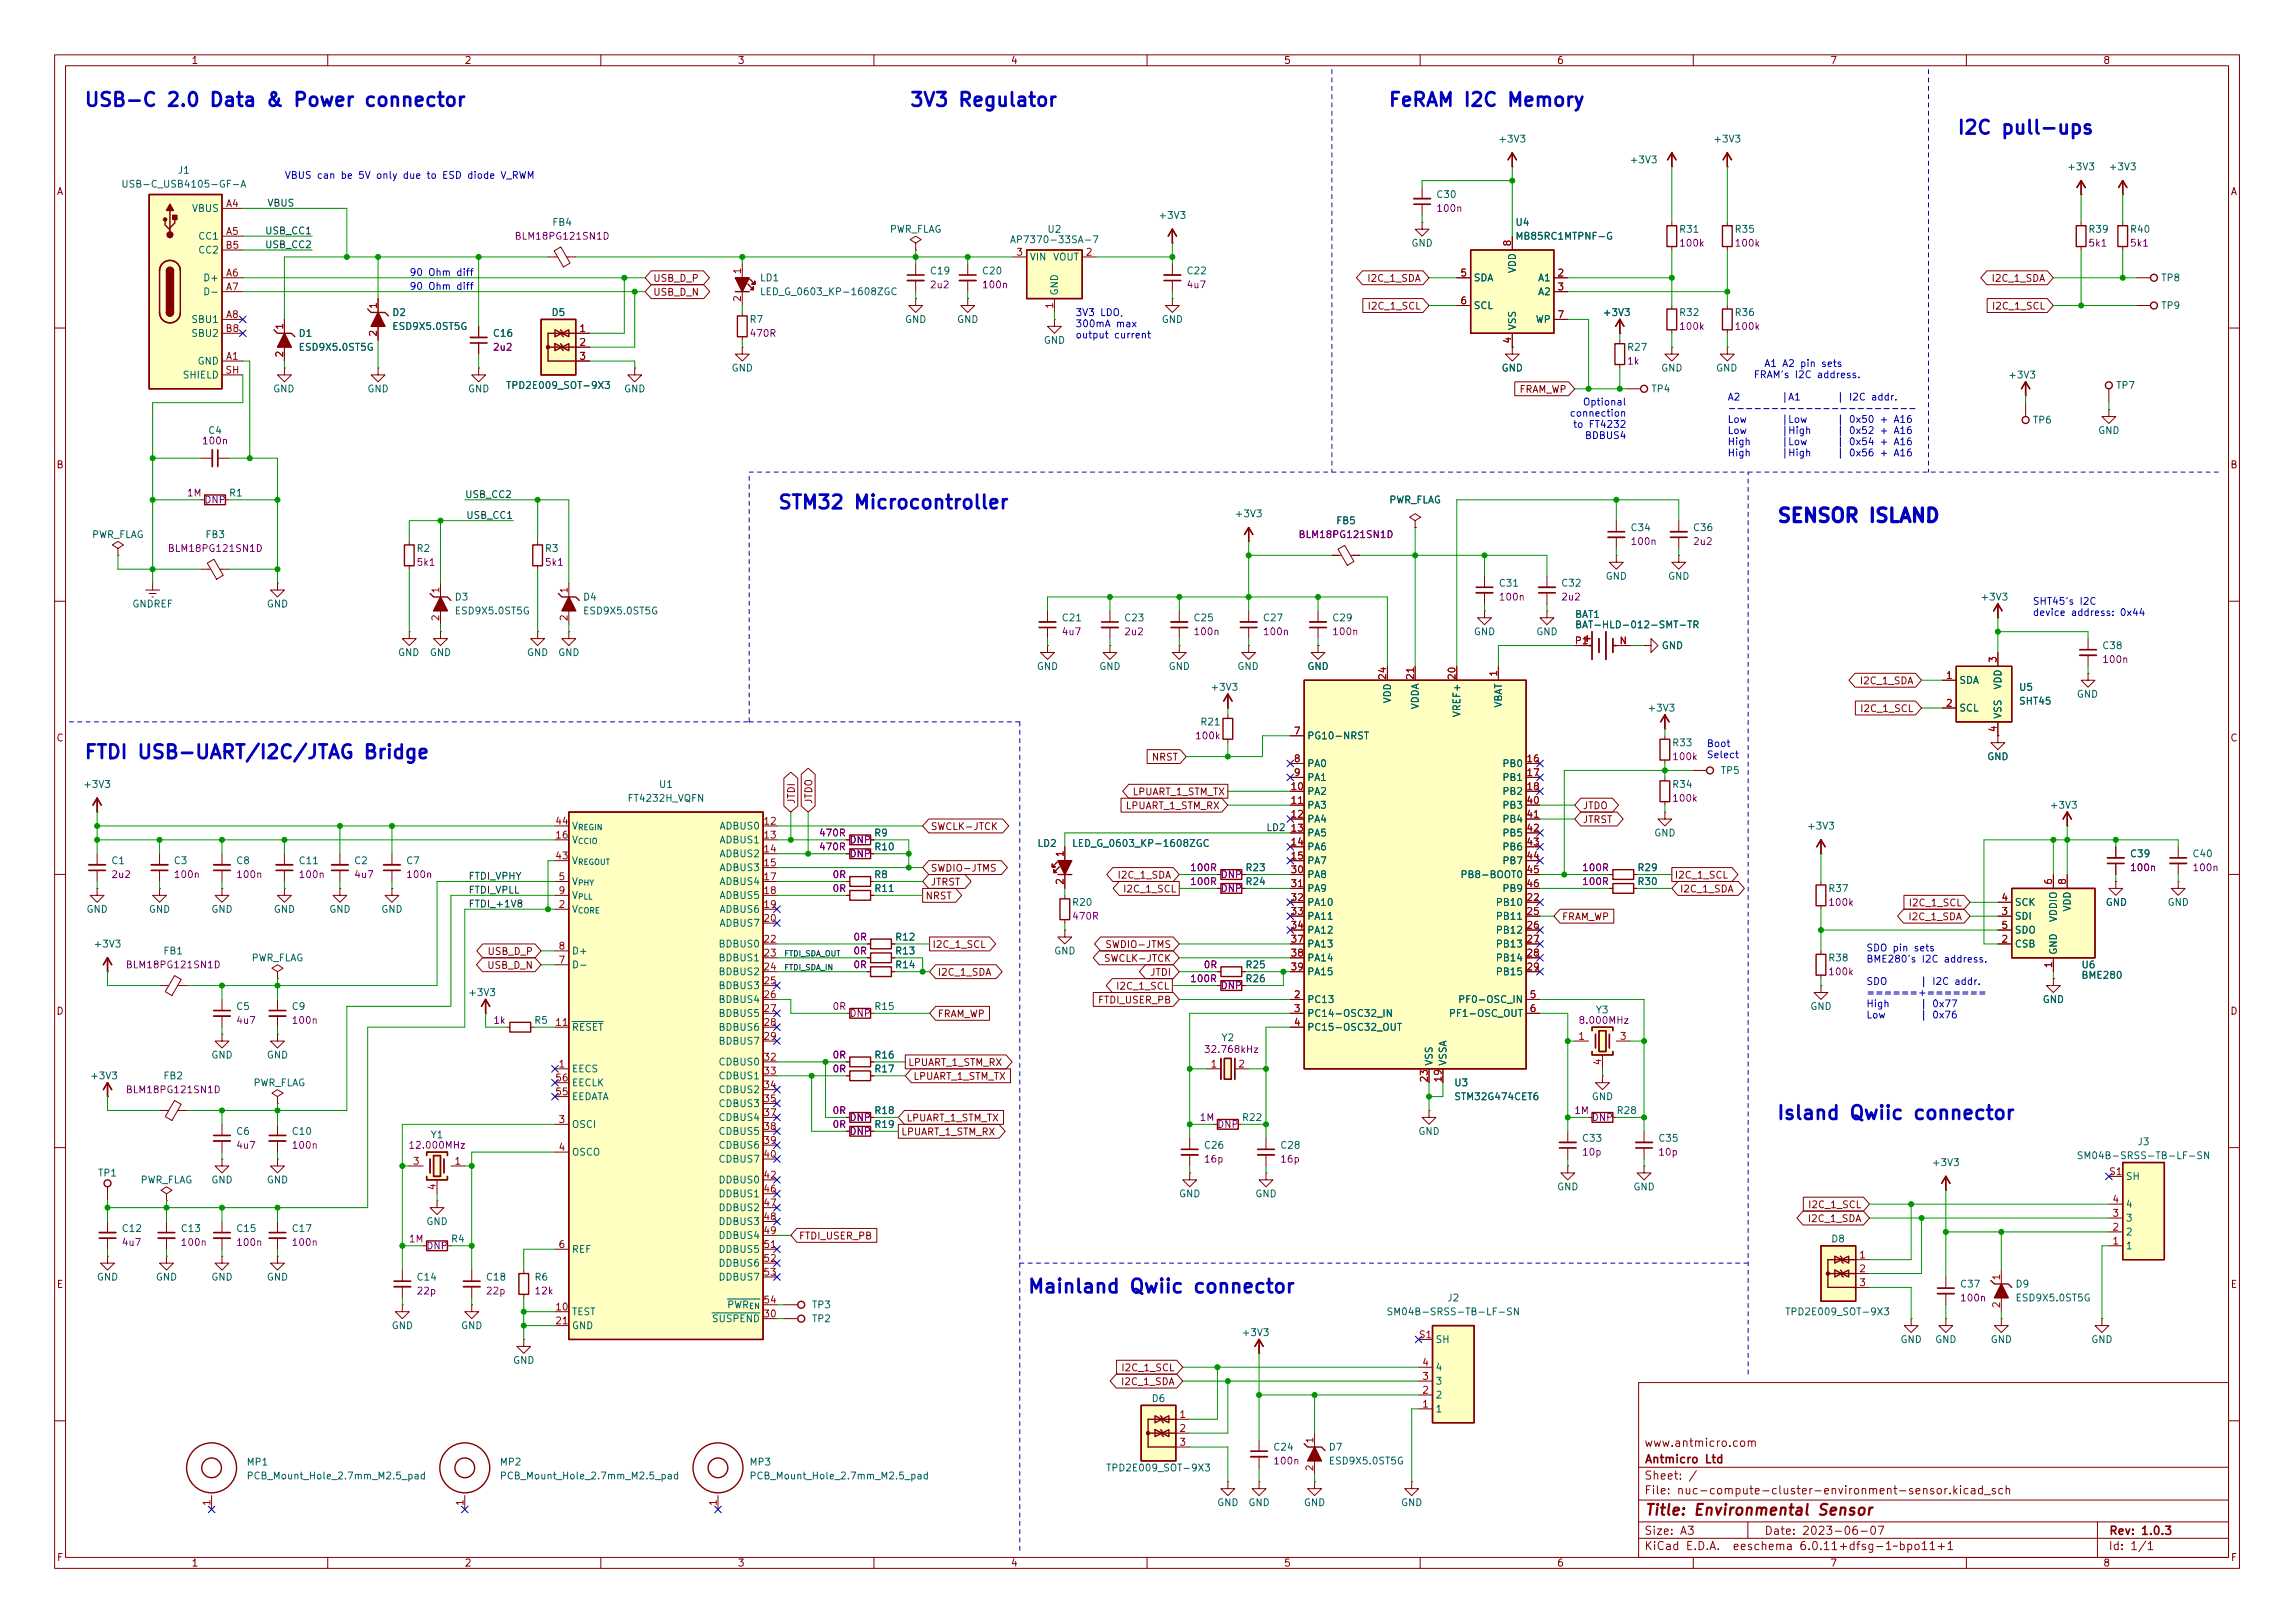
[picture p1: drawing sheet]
<svg xmlns="http://www.w3.org/2000/svg" width="420mm" height="297mm" viewBox="0 0 420 297" stroke-linecap="round" stroke-linejoin="round" font-family="sans-serif">
<defs><g id="words">
<g font-size="3.5" fill="#0000c2">
<text x="15.2" y="19.5">USB-C</text>
<text x="30.7" y="19.5">2.0</text>
<text x="39.1" y="19.5">Data</text>
<text x="50" y="19.5">&amp;</text>
<text x="55.5" y="19.5">Power</text>
<text x="68.9" y="19.5">connector</text>
<text x="166.4" y="19.5">3V3</text>
<text x="175.7" y="19.5">Regulator</text>
<text x="254" y="19.5">FeRAM I2C</text>
<text x="276.7" y="19.5">Memory</text>
<text x="358.1" y="24.6">I2C</text>
<text x="366.6" y="24.6">pull-ups</text>
<text x="142.2" y="93.1">STM32</text>
<text x="156.5" y="93.1">Microcontroller</text>
<text x="325.1" y="95.6">SENSOR</text>
<text x="342.4" y="95.6">ISLAND</text>
<text x="15.2" y="138.9">FTDI USB-UART/I2C/JTAG</text>
<text x="67.3" y="138.9">Bridge</text>
<text x="325.1" y="204.9">Island</text>
<text x="338.8" y="204.9">Qwiic</text>
<text x="351" y="204.9">connector</text>
<text x="188" y="236.7">Mainland</text>
<text x="207" y="236.7">Qwiic</text>
<text x="219.2" y="236.7">connector</text>
</g>
<g font-size="2.8" fill="#840000">
<text x="301" y="277.9">Title:</text>
<text x="310.2" y="277.9">Environmental</text>
<text x="333.3" y="277.9">Sensor</text>
</g>
<g font-size="2.1" fill="#840000">
<text x="301" y="268.2">Antmicro</text>
<text x="301" y="265.2">www.antmicro.com</text>
<text x="312.2" y="268.2">Ltd</text>
<text x="301" y="273.9">File:</text>
<text x="301" y="271.2">Sheet:</text>
<text x="307.4" y="273.9">nuc-compute-cluster-environment-sensor.kicad_sch</text>
<text x="301" y="281.3">Size:</text>
<text x="307.6" y="281.3">A3</text>
<text x="323" y="281.3">Date:</text>
<text x="330" y="281.3">2023-06-07</text>
<text x="386" y="281.3">Rev:</text>
<text x="392.1" y="281.3">1.0.3</text>
<text x="301" y="284.1">KiCad</text>
<text x="308.7" y="284.1">E.D.A.</text>
<text x="317.6" y="284.1">eeschema</text>
<text x="330" y="284.1">6.0.11+dfsg-1~bpo11+1</text>
<text x="386" y="284.1">Id:</text>
<text x="390.1" y="284.1">1/1</text>
</g>
<g font-size="1.8" fill="#840000">
<text x="35" y="12.1">1</text>
<text x="85" y="12.1">2</text>
<text x="135" y="12.1">3</text>
<text x="185" y="12.1">4</text>
<text x="235" y="12.1">5</text>
<text x="285" y="12.1">6</text>
<text x="335" y="12.1">7</text>
<text x="385" y="12.1">8</text>
<text x="10.4" y="36.1">A</text>
<text x="408.4" y="36.1">A</text>
<text x="119.5" y="51.9">USB_D_P</text>
<text x="250.2" y="51.9">I2C_1_SDA</text>
<text x="364.5" y="51.9">I2C_1_SDA</text>
<text x="119.5" y="54.5">USB_D_N</text>
<text x="250.3" y="57">I2C_1_SCL</text>
<text x="364.6" y="57">I2C_1_SCL</text>
<text x="278.1" y="72.3">FRAM_WP</text>
<text x="10.3" y="86.1">B</text>
<text x="408.3" y="86.1">B</text>
<text x="340.4" y="125.6">I2C_1_SDA</text>
<text x="340.5" y="130.7">I2C_1_SCL</text>
<text x="10.3" y="136.1">C</text>
<text x="408.3" y="136.1">C</text>
<text x="210.8" y="139.6">NRST</text>
<text x="145.9" y="147.2" transform="rotate(-90 145.9 147.2)">JTDI</text>
<text x="149.1" y="147.2" transform="rotate(-90 149.1 147.2)">JTDO</text>
<text x="206" y="148.5">LPUART_1_STM_RX</text>
<text x="207.3" y="145.9">LPUART_1_STM_TX</text>
<text x="289.7" y="148.5">JTDO</text>
<text x="170.3" y="152.3">SWCLK-JTCK</text>
<text x="289.7" y="151">JTRST</text>
<text x="170.3" y="159.9">SWDIO-JTMS</text>
<text x="204.5" y="161.2">I2C_1_SDA</text>
<text x="306.5" y="161.2">I2C_1_SCL</text>
<text x="169.4" y="165">NRST</text>
<text x="170.3" y="162.4">JTRST</text>
<text x="205.5" y="163.7">I2C_1_SCL</text>
<text x="307.5" y="163.7">I2C_1_SDA</text>
<text x="349.4" y="166.2">I2C_1_SCL</text>
<text x="170.7" y="173.9">I2C_1_SCL</text>
<text x="202.3" y="173.9">SWDIO-JTMS</text>
<text x="285.9" y="168.8">FRAM_WP</text>
<text x="349.3" y="168.8">I2C_1_SDA</text>
<text x="89.1" y="177.7">USB_D_N</text>
<text x="89.2" y="175.1">USB_D_P</text>
<text x="171.6" y="178.9">I2C_1_SDA</text>
<text x="202" y="176.4">SWCLK-JTCK</text>
<text x="210.5" y="178.9">JTDI</text>
<text x="201" y="184">FTDI_USER_PB</text>
<text x="204.3" y="181.5">I2C_1_SCL</text>
<text x="10.3" y="186.1">D</text>
<text x="171.6" y="186.6">FRAM_WP</text>
<text x="408.3" y="186.1">D</text>
<text x="166.2" y="195.5">LPUART_1_STM_RX</text>
<text x="167.2" y="198">LPUART_1_STM_TX</text>
<text x="164.9" y="208.2">LPUART_1_STM_RX</text>
<text x="165.9" y="205.6">LPUART_1_STM_TX</text>
<text x="330.9" y="221.5">I2C_1_SCL</text>
<text x="146.2" y="227.2">FTDI_USER_PB</text>
<text x="330.9" y="224">I2C_1_SDA</text>
<text x="10.3" y="236.1">E</text>
<text x="408.3" y="236.1">E</text>
<text x="205.2" y="251.3">I2C_1_SCL</text>
<text x="205.2" y="253.9">I2C_1_SDA</text>
<text x="10.4" y="286.1">F</text>
<text x="35" y="287.1">1</text>
<text x="85" y="287.1">2</text>
<text x="135" y="287.1">3</text>
<text x="185" y="287.1">4</text>
<text x="235" y="287.1">5</text>
<text x="285" y="287.1">6</text>
<text x="335" y="287.1">7</text>
<text x="385" y="287.1">8</text>
<text x="408.4" y="286.1">F</text>
</g>
<g font-size="1.8" fill="#006464">
<text x="274.2" y="26.5">+3V3</text>
<text x="313.6" y="26.5">+3V3</text>
<text x="22.1" y="34.7">USB-C_USB4105-GF-A</text>
<text x="32.5" y="32.2">J1</text>
<text x="298.3" y="30.3">+3V3</text>
<text x="378.4" y="31.5">+3V3</text>
<text x="386" y="31.5">+3V3</text>
<text x="35.1" y="39.2">VBUS</text>
<text x="101" y="41.7">FB4</text>
<text x="212" y="40.4">+3V3</text>
<text x="262.9" y="36.6">C30</text>
<text x="277.4" y="41.7">U4</text>
<text x="36.2" y="44.2">CC1</text>
<text x="36.2" y="46.8">CC2</text>
<text x="162.8" y="43">PWR_FLAG</text>
<text x="184.8" y="44.9">AP7370-33SA-7</text>
<text x="191.7" y="43">U2</text>
<text x="258.3" y="45.5">GND</text>
<text x="277.4" y="44.2">MB85RC1MTPNF-G</text>
<text x="307.3" y="43">R31</text>
<text x="317.5" y="43">R35</text>
<text x="382.3" y="43">R39</text>
<text x="389.9" y="43">R40</text>
<text x="37.1" y="51.9">D+</text>
<text x="139.1" y="51.9">LD1</text>
<text x="170.2" y="50.6">C19</text>
<text x="179.7" y="50.6">C20</text>
<text x="188.5" y="48">VIN</text>
<text x="192.7" y="48">VOUT</text>
<text x="217.2" y="50.6">C22</text>
<text x="269.7" y="51.9">SDA</text>
<text x="277.9" y="50" transform="rotate(-90 277.9 50)">VDD</text>
<text x="281.5" y="51.9">A1</text>
<text x="395.6" y="51.9">TP8</text>
<text x="35" y="59.5">SBU1</text>
<text x="71.8" y="58.2">D2</text>
<text x="100.9" y="58.2">D5</text>
<text x="137.2" y="59.5">R7</text>
<text x="139.1" y="54.4">LED_G_0603_KP-1608ZGC</text>
<text x="165.6" y="59.5">GND</text>
<text x="175.2" y="59.5">GND</text>
<text x="194.1" y="54.1" transform="rotate(-90 194.1 54.1)">GND</text>
<text x="212.6" y="59.5">GND</text>
<text x="269.7" y="56.9">SCL</text>
<text x="281.1" y="59.5">WP</text>
<text x="281.5" y="54.4">A2</text>
<text x="293.4" y="58.2">+3V3</text>
<text x="307.3" y="58.2">R32</text>
<text x="317.5" y="58.2">R36</text>
<text x="395.6" y="56.9">TP9</text>
<text x="35" y="62">SBU2</text>
<text x="54.6" y="62">D1</text>
<text x="54.6" y="64.6">ESD9X5.0ST5G</text>
<text x="71.8" y="60.7">ESD9X5.0ST5G</text>
<text x="90.2" y="62">C16</text>
<text x="191" y="63.3">GND</text>
<text x="277.9" y="60.5" transform="rotate(-90 277.9 60.5)">VSS</text>
<text x="297.8" y="64.6">R27</text>
<text x="33.4" y="69.6">SHIELD</text>
<text x="36.1" y="67.1">GND</text>
<text x="92.6" y="71.5">TPD2E009_SOT-9X3</text>
<text x="133.9" y="68.4">GND</text>
<text x="274.8" y="68.4">GND</text>
<text x="304.1" y="68.4">GND</text>
<text x="314.1" y="68.4">GND</text>
<text x="367.6" y="69.6">+3V3</text>
<text x="387.3" y="71.5">TP7</text>
<text x="49.9" y="72.2">GND</text>
<text x="67.2" y="72.2">GND</text>
<text x="85.6" y="72.2">GND</text>
<text x="114.2" y="72.2">GND</text>
<text x="302.3" y="72.2">TP4</text>
<text x="372.1" y="77.9">TP6</text>
<text x="38.1" y="79.8">C4</text>
<text x="384.1" y="79.8">GND</text>
<text x="41.9" y="91.2">R1</text>
<text x="226" y="95">+3V3</text>
<text x="254.3" y="92.5">PWR_FLAG</text>
<text x="16.8" y="98.8">PWR_FLAG</text>
<text x="37.5" y="98.8">FB3</text>
<text x="76.2" y="101.4">R2</text>
<text x="99.7" y="101.4">R3</text>
<text x="244.6" y="96.3">FB5</text>
<text x="298.4" y="97.6">C34</text>
<text x="309.9" y="97.6">C36</text>
<text x="274.3" y="107.7">C31</text>
<text x="285.8" y="107.7">C32</text>
<text x="293.9" y="106.5">GND</text>
<text x="305.3" y="106.5">GND</text>
<text x="24.2" y="111.5">GNDREF</text>
<text x="48.8" y="111.5">GND</text>
<text x="83.2" y="110.3">D3</text>
<text x="83.2" y="112.8">ESD9X5.0ST5G</text>
<text x="106.7" y="110.3">D4</text>
<text x="106.7" y="112.8">ESD9X5.0ST5G</text>
<text x="288.3" y="113.5">BAT1</text>
<text x="362.5" y="110.3">+3V3</text>
<text x="194.3" y="114.1">C21</text>
<text x="205.7" y="114.1">C23</text>
<text x="218.4" y="114.1">C25</text>
<text x="231.1" y="114.1">C27</text>
<text x="243.8" y="114.1">C29</text>
<text x="269.8" y="116.6">GND</text>
<text x="281.2" y="116.6">GND</text>
<text x="288.3" y="115.4">BAT-HLD-012-SMT-TR</text>
<text x="304.2" y="119.2">GND</text>
<text x="384.8" y="119.2">C38</text>
<text x="72.8" y="120.4">GND</text>
<text x="78.6" y="120.4">GND</text>
<text x="96.4" y="120.4">GND</text>
<text x="102.1" y="120.4">GND</text>
<text x="189.8" y="123">GND</text>
<text x="201.2" y="123">GND</text>
<text x="213.9" y="123">GND</text>
<text x="226.5" y="123">GND</text>
<text x="239.3" y="123">GND</text>
<text x="358.6" y="125.5">SDA</text>
<text x="221.5" y="126.8">+3V3</text>
<text x="255" y="128.8" transform="rotate(-90 255 128.8)">VDD</text>
<text x="260.1" y="129.9" transform="rotate(-90 260.1 129.9)">VDDA</text>
<text x="267.7" y="131.3" transform="rotate(-90 267.7 131.3)">VREF+</text>
<text x="275.3" y="129.6" transform="rotate(-90 275.3 129.6)">VBAT</text>
<text x="301.5" y="130.6">+3V3</text>
<text x="358.6" y="130.6">SCL</text>
<text x="366.8" y="131.6" transform="rotate(-90 366.8 131.6)">VSS</text>
<text x="366.8" y="126.2" transform="rotate(-90 366.8 126.2)">VDD</text>
<text x="369.6" y="129.3">SHT45</text>
<text x="369.6" y="126.8">U5</text>
<text x="380.1" y="128.1">GND</text>
<text x="219.7" y="133.1">R21</text>
<text x="239.3" y="135.7">PG10-NRST</text>
<text x="306.1" y="136.9">R33</text>
<text x="239.3" y="140.8">PA0</text>
<text x="239.3" y="143.3">PA1</text>
<text x="275" y="140.8">PB0</text>
<text x="275" y="143.3">PB1</text>
<text x="315" y="142">TP5</text>
<text x="363.7" y="139.5">GND</text>
<text x="15.2" y="144.6">+3V3</text>
<text x="114.8" y="147.1">FT4232H_VQFN</text>
<text x="120.6" y="144.6">U1</text>
<text x="239.3" y="145.8">PA2</text>
<text x="239.3" y="148.4">PA3</text>
<text x="275" y="145.8">PB2</text>
<text x="275" y="148.4">PB3</text>
<text x="306.1" y="144.6">R34</text>
<text x="375.2" y="148.4">+3V3</text>
<text x="104.6" y="154.7">V_{CCIO}</text>
<text x="104.6" y="152.2">V_{REGIN}</text>
<text x="131.7" y="152.2">ADBUS0</text>
<text x="131.7" y="154.7">ADBUS1</text>
<text x="160" y="153.5">R9</text>
<text x="160" y="156">R10</text>
<text x="189.9" y="155.4">LD2</text>
<text x="196.2" y="155.4">LED_G_0603_KP-1608ZGC</text>
<text x="239.3" y="150.9">PA4</text>
<text x="239.3" y="153.5">PA5</text>
<text x="239.3" y="156">PA6</text>
<text x="275" y="150.9">PB4</text>
<text x="275" y="153.5">PB5</text>
<text x="275" y="156">PB6</text>
<text x="302.8" y="153.5">GND</text>
<text x="330.8" y="152.2">+3V3</text>
<text x="20.3" y="158.5">C1</text>
<text x="31.7" y="158.5">C3</text>
<text x="43.2" y="158.5">C8</text>
<text x="54.6" y="158.5">C11</text>
<text x="64.8" y="158.5">C2</text>
<text x="74.3" y="158.5">C7</text>
<text x="104.6" y="158.5">V_{REGOUT}</text>
<text x="131.7" y="157.3">ADBUS2</text>
<text x="131.7" y="159.8">ADBUS3</text>
<text x="160" y="161.1">R8</text>
<text x="227.9" y="159.8">R23</text>
<text x="239.3" y="158.5">PA7</text>
<text x="239.3" y="161.1">PA8</text>
<text x="267.3" y="161.1">PB8-BOOT0</text>
<text x="275" y="158.5">PB7</text>
<text x="299.7" y="159.8">R29</text>
<text x="389.9" y="157.3">C39</text>
<text x="401.3" y="157.3">C40</text>
<text x="15.8" y="167.4">GND</text>
<text x="27.2" y="167.4">GND</text>
<text x="38.6" y="167.4">GND</text>
<text x="50.1" y="167.4">GND</text>
<text x="60.2" y="167.4">GND</text>
<text x="69.7" y="167.4">GND</text>
<text x="104.6" y="167.4">V_{CORE}</text>
<text x="104.6" y="162.3">V_{PHY}</text>
<text x="131.7" y="162.3">ADBUS4</text>
<text x="131.7" y="164.9">ADBUS5</text>
<text x="131.7" y="167.4">ADBUS6</text>
<text x="160" y="163.6">R11</text>
<text x="196.2" y="166.2">R20</text>
<text x="227.9" y="162.3">R24</text>
<text x="239.3" y="163.6">PA9</text>
<text x="239.3" y="166.2">PA10</text>
<text x="273.8" y="166.2">PB10</text>
<text x="275" y="163.6">PB9</text>
<text x="299.7" y="162.3">R30</text>
<text x="334.6" y="163.6">R37</text>
<text x="368.8" y="166.2">SCK</text>
<text x="379.5" y="166.9" transform="rotate(-90 379.5 166.9)">VDD</text>
<text x="385.4" y="166.2">GND</text>
<text x="396.8" y="166.2">GND</text>
<text x="17.1" y="173.8">+3V3</text>
<text x="131.5" y="173.8">BDBUS0</text>
<text x="131.7" y="170">ADBUS7</text>
<text x="163.8" y="172.5">R12</text>
<text x="239.3" y="168.7">PA11</text>
<text x="239.3" y="171.2">PA12</text>
<text x="239.3" y="173.8">PA13</text>
<text x="273.8" y="168.7">PB11</text>
<text x="273.8" y="171.2">PB12</text>
<text x="273.8" y="173.8">PB13</text>
<text x="368.8" y="173.8">CSB</text>
<text x="368.8" y="168.7">SDI</text>
<text x="368.8" y="171.2">SDO</text>
<text x="376.9" y="168.8" transform="rotate(-90 376.9 168.8)">VDDIO</text>
<text x="29.9" y="175">FB1</text>
<text x="46" y="176.3">PWR_FLAG</text>
<text x="104.6" y="175">D+</text>
<text x="131.5" y="176.3">BDBUS1</text>
<text x="131.5" y="178.9">BDBUS2</text>
<text x="163.8" y="177.6">R14</text>
<text x="163.8" y="175">R13</text>
<text x="192.9" y="175">GND</text>
<text x="227.9" y="177.6">R25</text>
<text x="239.3" y="176.3">PA14</text>
<text x="239.3" y="178.9">PA15</text>
<text x="273.8" y="176.3">PB14</text>
<text x="273.8" y="178.9">PB15</text>
<text x="334.6" y="176.3">R38</text>
<text x="376.9" y="174.8" transform="rotate(-90 376.9 174.8)">GND</text>
<text x="381" y="179.5">BME280</text>
<text x="381" y="177.6">U6</text>
<text x="43.2" y="185.2">C5</text>
<text x="53.3" y="185.2">C9</text>
<text x="85.6" y="182.7">+3V3</text>
<text x="131.5" y="181.4">BDBUS3</text>
<text x="131.5" y="183.9">BDBUS4</text>
<text x="160" y="185.2">R15</text>
<text x="227.9" y="180.1">R26</text>
<text x="239.3" y="183.9">PC13</text>
<text x="266.9" y="183.9">PF0-OSC_IN</text>
<text x="292.1" y="185.8">Y3</text>
<text x="331.4" y="185.2">GND</text>
<text x="373.9" y="183.9">GND</text>
<text x="97.7" y="187.7">R5</text>
<text x="104.6" y="189">~{RESET}</text>
<text x="131.5" y="186.5">BDBUS5</text>
<text x="131.5" y="189">BDBUS6</text>
<text x="131.5" y="191.6">BDBUS7</text>
<text x="223.6" y="190.9">Y2</text>
<text x="239.3" y="186.5">PC14-OSC32_IN</text>
<text x="239.3" y="189">PC15-OSC32_OUT</text>
<text x="265.2" y="186.5">PF1-OSC_OUT</text>
<text x="16.4" y="197.9">+3V3</text>
<text x="29.9" y="197.9">FB2</text>
<text x="38.6" y="194.1">GND</text>
<text x="48.8" y="194.1">GND</text>
<text x="104.6" y="196.6">EECS</text>
<text x="131.5" y="195.4">CDBUS0</text>
<text x="131.5" y="197.9">CDBUS1</text>
<text x="160" y="196.6">R17</text>
<text x="160" y="194.1">R16</text>
<text x="262.6" y="195.1" transform="rotate(-90 262.6 195.1)">VSS</text>
<text x="265.2" y="195.1" transform="rotate(-90 265.2 195.1)">VSSA</text>
<text x="46.4" y="199.2">PWR_FLAG</text>
<text x="104.6" y="201.7">EEDATA</text>
<text x="104.6" y="199.2">EECLK</text>
<text x="131.5" y="200.4">CDBUS2</text>
<text x="131.5" y="203">CDBUS3</text>
<text x="266.2" y="199.2">U3</text>
<text x="266.2" y="201.7">STM32G474CET6</text>
<text x="291.4" y="201.7">GND</text>
<text x="43.2" y="208.1">C6</text>
<text x="53.3" y="208.1">C10</text>
<text x="78.8" y="208.7">Y1</text>
<text x="104.6" y="206.8">OSCI</text>
<text x="131.5" y="205.5">CDBUS4</text>
<text x="131.5" y="208.1">CDBUS5</text>
<text x="160" y="206.8">R19</text>
<text x="160" y="204.3">R18</text>
<text x="227.3" y="205.5">R22</text>
<text x="259.6" y="208.1">GND</text>
<text x="289.6" y="209.3">C33</text>
<text x="295.9" y="204.3">R28</text>
<text x="303.5" y="209.3">C35</text>
<text x="391.3" y="210">J3</text>
<text x="17.9" y="215.7">TP1</text>
<text x="104.6" y="211.9">OSCO</text>
<text x="131.5" y="210.6">CDBUS6</text>
<text x="131.5" y="213.1">CDBUS7</text>
<text x="220.3" y="210.6">C26</text>
<text x="234.3" y="210.6">C28</text>
<text x="353.6" y="213.8">+3V3</text>
<text x="380.1" y="212.5">SM04B-SRSS-TB-LF-SN</text>
<text x="25.7" y="217">PWR_FLAG</text>
<text x="38.6" y="217">GND</text>
<text x="48.8" y="217">GND</text>
<text x="131.5" y="217">DDBUS0</text>
<text x="131.5" y="219.5">DDBUS1</text>
<text x="215.8" y="219.5">GND</text>
<text x="229.8" y="219.5">GND</text>
<text x="285" y="218.2">GND</text>
<text x="299" y="218.2">GND</text>
<text x="389.1" y="221.4">4</text>
<text x="389.1" y="216.3">SH</text>
<text x="22.2" y="225.8">C12</text>
<text x="33" y="225.9">C13</text>
<text x="43.2" y="225.9">C15</text>
<text x="53.3" y="225.9">C17</text>
<text x="78" y="224.6">GND</text>
<text x="82.5" y="227.8">R4</text>
<text x="131.5" y="222">DDBUS2</text>
<text x="131.5" y="224.6">DDBUS3</text>
<text x="131.5" y="227.1">DDBUS4</text>
<text x="335.2" y="227.8">D8</text>
<text x="389.1" y="226.5">2</text>
<text x="389.1" y="223.9">3</text>
<text x="104.6" y="229.7">REF</text>
<text x="131.5" y="229.7">DDBUS5</text>
<text x="131.5" y="232.2">DDBUS6</text>
<text x="389.1" y="229">1</text>
<text x="17.7" y="234.7">GND</text>
<text x="28.5" y="234.7">GND</text>
<text x="38.6" y="234.7">GND</text>
<text x="48.8" y="234.7">GND</text>
<text x="76.2" y="234.7">C14</text>
<text x="88.9" y="234.7">C18</text>
<text x="97.8" y="234.7">R6</text>
<text x="131.5" y="234.7">DDBUS7</text>
<text x="148.6" y="239.8">TP3</text>
<text x="264.9" y="238.5">J2</text>
<text x="358.8" y="236">C37</text>
<text x="368.9" y="236">D9</text>
<text x="368.9" y="238.5">ESD9X5.0ST5G</text>
<text x="71.6" y="243.6">GND</text>
<text x="84.3" y="243.6">GND</text>
<text x="104.6" y="241.1">TEST</text>
<text x="104.6" y="243.6">GND</text>
<text x="130.3" y="242.4">~{SUSPEND}</text>
<text x="148.6" y="242.4">TP2</text>
<text x="227.3" y="244.9">+3V3</text>
<text x="253.8" y="241.1">SM04B-SRSS-TB-LF-SN</text>
<text x="326.8" y="241.1">TPD2E009_SOT-9X3</text>
<text x="93.9" y="250">GND</text>
<text x="262.8" y="251.2">4</text>
<text x="262.8" y="246.2">SH</text>
<text x="347.9" y="246.2">GND</text>
<text x="354.2" y="246.2">GND</text>
<text x="364.4" y="246.2">GND</text>
<text x="382.8" y="246.2">GND</text>
<text x="210.8" y="257">D6</text>
<text x="262.8" y="256.3">2</text>
<text x="262.8" y="253.8">3</text>
<text x="262.8" y="258.9">1</text>
<text x="45.1" y="268.6">MP1</text>
<text x="91.4" y="268.6">MP2</text>
<text x="137.2" y="268.6">MP3</text>
<text x="202.4" y="269.7">TPD2E009_SOT-9X3</text>
<text x="233" y="265.9">C24</text>
<text x="243.2" y="265.9">D7</text>
<text x="243.2" y="268.4">ESD9X5.0ST5G</text>
<text x="45.1" y="271.1">PCB_Mount_Hole_2.7mm_M2.5_pad</text>
<text x="91.4" y="271.1">PCB_Mount_Hole_2.7mm_M2.5_pad</text>
<text x="137.2" y="271.1">PCB_Mount_Hole_2.7mm_M2.5_pad</text>
<text x="222.8" y="276">GND</text>
<text x="228.5" y="276">GND</text>
<text x="238.7" y="276">GND</text>
<text x="256.4" y="276">GND</text>
</g>
<g font-size="1.8" fill="#0000c2">
<text x="52.1" y="32.7">VBUS can</text>
<text x="62.6" y="32.7">be</text>
<text x="66" y="32.7">5V</text>
<text x="69.4" y="32.7">only</text>
<text x="74.4" y="32.7">due</text>
<text x="78.9" y="32.7">to</text>
<text x="81.9" y="32.7">ESD diode</text>
<text x="92.9" y="32.7">V_RWM</text>
<text x="74.9" y="50.5">90</text>
<text x="74.9" y="53">90</text>
<text x="78.5" y="50.5">Ohm</text>
<text x="78.5" y="53">Ohm</text>
<text x="83.8" y="50.5">diff</text>
<text x="83.8" y="53">diff</text>
<text x="196.8" y="57.8">3V3</text>
<text x="196.8" y="59.9">300mA</text>
<text x="201.5" y="57.8">LDO,</text>
<text x="204.4" y="59.9">max</text>
<text x="196.8" y="61.9">output</text>
<text x="204" y="61.9">current</text>
<text x="322.3" y="67.1">A1</text>
<text x="325.8" y="67.1">A2</text>
<text x="327.8" y="69.2">I2C</text>
<text x="329.2" y="67.1">pin</text>
<text x="332" y="69.2">address.</text>
<text x="333.2" y="67.1">sets</text>
<text x="287.3" y="76.2">connection</text>
<text x="289.7" y="74.2">Optional</text>
<text x="316.2" y="73.3">A2</text>
<text x="329.8" y="77.4">|</text>
<text x="336.6" y="73.3">I2C</text>
<text x="340.8" y="73.3">addr.</text>
<text x="341.8" y="77.4">+</text>
<text x="344.5" y="77.4">A16</text>
<text x="287.9" y="78.3">to</text>
<text x="290.1" y="80.3">BDBUS4</text>
<text x="290.9" y="78.3">FT4232</text>
<text x="316.2" y="81.5">High |Low</text>
<text x="316.2" y="83.5">High |High |</text>
<text x="329.8" y="81.5">|</text>
<text x="339.8" y="79.4">+</text>
<text x="339.8" y="83.5">+</text>
<text x="341.8" y="81.5">+</text>
<text x="342.5" y="79.4">A16</text>
<text x="342.5" y="83.5">A16</text>
<text x="344.5" y="81.5">A16</text>
<text x="372.1" y="110.7">SHT45's</text>
<text x="372.1" y="112.7">device</text>
<text x="379.2" y="112.7">address:</text>
<text x="380.8" y="110.7">I2C</text>
<text x="388.3" y="112.7">0x44</text>
<text x="312.4" y="136.7">Boot</text>
<text x="312.4" y="138.8">Select</text>
<text x="341.6" y="174.1">SDO pin</text>
<text x="341.6" y="176.2">BME280's</text>
<text x="350.6" y="174.1">sets</text>
<text x="351.9" y="176.2">I2C</text>
<text x="356.1" y="176.2">address.</text>
<text x="341.6" y="180.2">SDO |</text>
<text x="341.6" y="182.3">======+=======</text>
<text x="341.6" y="184.3">High |</text>
<text x="351.7" y="180.2">I2C</text>
<text x="351.7" y="184.3">0x77</text>
<text x="355.9" y="180.2">addr.</text>
<text x="341.6" y="186.4">Low |</text>
<text x="351.7" y="186.4">0x76</text>
</g>
<g font-size="1.8" fill="#a90000">
<text x="41.3" y="37.9">A4</text>
<text x="41.2" y="45.5">B5</text>
<text x="41.3" y="43">A5</text>
<text x="186" y="46.8">3</text>
<text x="198.7" y="46.8">2</text>
<text x="276.6" y="45.2" transform="rotate(-90 276.6 45.2)">8</text>
<text x="41.3" y="50.6">A6</text>
<text x="41.3" y="53.1">A7</text>
<text x="135.6" y="50.2" transform="rotate(-90 135.6 50.2)">1</text>
<text x="267.3" y="50.6">5</text>
<text x="285.1" y="50.6">2</text>
<text x="285.1" y="53.1">3</text>
<text x="41.3" y="58.2">A8</text>
<text x="69" y="56.6" transform="rotate(-90 69 56.6)">1</text>
<text x="135.6" y="55.3" transform="rotate(-90 135.6 55.3)">2</text>
<text x="192.8" y="56.6" transform="rotate(-90 192.8 56.6)">1</text>
<text x="267.3" y="55.7">6</text>
<text x="285.1" y="58.2">7</text>
<text x="41.2" y="60.7">B8</text>
<text x="41.3" y="65.8">A1</text>
<text x="51.8" y="65.5" transform="rotate(-90 51.8 65.5)">2</text>
<text x="51.8" y="60.4" transform="rotate(-90 51.8 60.4)">1</text>
<text x="69" y="61.7" transform="rotate(-90 69 61.7)">2</text>
<text x="106" y="60.7">1</text>
<text x="106" y="63.3">2</text>
<text x="106" y="65.8">3</text>
<text x="276.6" y="62.9" transform="rotate(-90 276.6 62.9)">4</text>
<text x="41.2" y="68.4">SH</text>
<text x="80.4" y="113.7" transform="rotate(-90 80.4 113.7)">2</text>
<text x="80.4" y="108.7" transform="rotate(-90 80.4 108.7)">1</text>
<text x="103.9" y="113.7" transform="rotate(-90 103.9 113.7)">2</text>
<text x="103.9" y="108.7" transform="rotate(-90 103.9 108.7)">1</text>
<text x="288.2" y="117.9">P1</text>
<text x="296.4" y="117.9">N</text>
<text x="253.7" y="124.5" transform="rotate(-90 253.7 124.5)">24</text>
<text x="258.8" y="124.5" transform="rotate(-90 258.8 124.5)">21</text>
<text x="266.4" y="124.5" transform="rotate(-90 266.4 124.5)">20</text>
<text x="274.1" y="123.9" transform="rotate(-90 274.1 123.9)">1</text>
<text x="356.2" y="124.2">1</text>
<text x="365.5" y="121.4" transform="rotate(-90 365.5 121.4)">3</text>
<text x="356.2" y="129.3">2</text>
<text x="236.8" y="134.4">7</text>
<text x="365.5" y="134.1" transform="rotate(-90 365.5 134.1)">4</text>
<text x="236.8" y="139.5">8</text>
<text x="236.8" y="142">9</text>
<text x="279.4" y="139.5">16</text>
<text x="279.4" y="142">17</text>
<text x="236.2" y="144.6">10</text>
<text x="236.2" y="147.1">11</text>
<text x="236.2" y="149.6">12</text>
<text x="279.4" y="144.6">18</text>
<text x="279.4" y="147.1">40</text>
<text x="279.4" y="149.6">41</text>
<text x="101.6" y="153.5">16</text>
<text x="101.6" y="150.9">44</text>
<text x="139.7" y="150.9">12</text>
<text x="139.7" y="153.5">13</text>
<text x="139.7" y="156">14</text>
<text x="236.2" y="152.2">13</text>
<text x="236.2" y="154.7">14</text>
<text x="279.4" y="152.2">42</text>
<text x="279.4" y="154.7">43</text>
<text x="101.6" y="157.3">43</text>
<text x="102.2" y="161.1">5</text>
<text x="139.7" y="158.5">15</text>
<text x="139.7" y="161.1">17</text>
<text x="194.7" y="156.9" transform="rotate(-90 194.7 156.9)">1</text>
<text x="236.2" y="157.3">15</text>
<text x="236.2" y="159.8">30</text>
<text x="279.4" y="157.3">44</text>
<text x="279.4" y="159.8">45</text>
<text x="102.2" y="166.2">2</text>
<text x="102.2" y="163.6">9</text>
<text x="139.7" y="163.6">18</text>
<text x="139.7" y="166.2">19</text>
<text x="194.7" y="162" transform="rotate(-90 194.7 162)">2</text>
<text x="236.2" y="162.3">31</text>
<text x="236.2" y="164.9">32</text>
<text x="236.2" y="167.4">33</text>
<text x="279.4" y="164.9">22</text>
<text x="279.4" y="167.4">25</text>
<text x="279.4" y="162.3">46</text>
<text x="366.3" y="167.4">3</text>
<text x="366.3" y="164.9">4</text>
<text x="375.7" y="162" transform="rotate(-90 375.7 162)">6</text>
<text x="378.2" y="162" transform="rotate(-90 378.2 162)">8</text>
<text x="102.2" y="173.8">8</text>
<text x="139.7" y="168.7">20</text>
<text x="139.7" y="172.5">22</text>
<text x="236.2" y="170">34</text>
<text x="236.2" y="172.5">37</text>
<text x="279.4" y="170">26</text>
<text x="279.4" y="172.5">27</text>
<text x="366.3" y="172.5">2</text>
<text x="366.3" y="170">5</text>
<text x="102.2" y="176.3">7</text>
<text x="139.7" y="175">23</text>
<text x="139.7" y="177.6">24</text>
<text x="236.2" y="175">38</text>
<text x="236.2" y="177.6">39</text>
<text x="279.4" y="175">28</text>
<text x="279.4" y="177.6">29</text>
<text x="375.7" y="177.2" transform="rotate(-90 375.7 177.2)">1</text>
<text x="139.7" y="180.1">25</text>
<text x="139.7" y="182.7">26</text>
<text x="139.7" y="185.2">27</text>
<text x="236.8" y="182.7">2</text>
<text x="236.8" y="185.2">3</text>
<text x="280" y="182.7">5</text>
<text x="280" y="185.2">6</text>
<text x="101.6" y="187.7">11</text>
<text x="139.7" y="187.7">28</text>
<text x="139.7" y="190.3">29</text>
<text x="236.8" y="187.7">4</text>
<text x="288.9" y="190.3">1</text>
<text x="296.5" y="190.3">3</text>
<text x="101.6" y="197.9">56</text>
<text x="102.2" y="195.4">1</text>
<text x="139.7" y="194.1">32</text>
<text x="139.7" y="196.6">33</text>
<text x="221.6" y="195.4">1</text>
<text x="226.6" y="195.4">2</text>
<text x="293.1" y="195" transform="rotate(-90 293.1 195)">4</text>
<text x="101.6" y="200.4">55</text>
<text x="139.7" y="199.2">34</text>
<text x="139.7" y="201.7">35</text>
<text x="261.4" y="198.2" transform="rotate(-90 261.4 198.2)">23</text>
<text x="263.9" y="198.2" transform="rotate(-90 263.9 198.2)">19</text>
<text x="102.2" y="205.5">3</text>
<text x="139.7" y="204.3">37</text>
<text x="139.7" y="206.8">38</text>
<text x="139.7" y="209.3">39</text>
<text x="75.5" y="213.1">3</text>
<text x="83.1" y="213.1">1</text>
<text x="102.2" y="210.6">4</text>
<text x="139.7" y="211.9">40</text>
<text x="139.7" y="215.7">42</text>
<text x="386.1" y="215">S1</text>
<text x="79.8" y="217.9" transform="rotate(-90 79.8 217.9)">4</text>
<text x="139.7" y="218.2">46</text>
<text x="139.7" y="220.8">47</text>
<text x="386.7" y="220.1">4</text>
<text x="139.7" y="223.3">48</text>
<text x="139.7" y="225.8">49</text>
<text x="386.7" y="227.7">1</text>
<text x="386.7" y="225.2">2</text>
<text x="386.7" y="222.7">3</text>
<text x="102.2" y="228.4">6</text>
<text x="139.7" y="228.4">51</text>
<text x="139.7" y="230.9">52</text>
<text x="139.7" y="233.5">53</text>
<text x="340.3" y="230.3">1</text>
<text x="340.3" y="232.8">2</text>
<text x="101.6" y="239.8">10</text>
<text x="139.7" y="238.5">54</text>
<text x="340.3" y="235.4">3</text>
<text x="366.1" y="239.5" transform="rotate(-90 366.1 239.5)">2</text>
<text x="366.1" y="234.4" transform="rotate(-90 366.1 234.4)">1</text>
<text x="101.6" y="242.4">21</text>
<text x="139.7" y="241.1">30</text>
<text x="259.7" y="244.9">S1</text>
<text x="260.3" y="250">4</text>
<text x="260.3" y="257.6">1</text>
<text x="260.3" y="255.1">2</text>
<text x="260.3" y="252.5">3</text>
<text x="215.9" y="259.5">1</text>
<text x="215.9" y="262">2</text>
<text x="215.9" y="264.6">3</text>
<text x="240.4" y="269.3" transform="rotate(-90 240.4 269.3)">2</text>
<text x="240.4" y="264.2" transform="rotate(-90 240.4 264.2)">1</text>
<text x="38.5" y="275.7" transform="rotate(-90 38.5 275.7)">1</text>
<text x="84.8" y="275.7" transform="rotate(-90 84.8 275.7)">1</text>
<text x="131.2" y="275.7" transform="rotate(-90 131.2 275.7)">1</text>
</g>
<g font-size="1.8" fill="#0f0f0f">
<text x="48.9" y="37.8">VBUS</text>
<text x="48.5" y="45.4">USB_CC2</text>
<text x="48.5" y="42.9">USB_CC1</text>
<text x="85.1" y="91.1">USB_CC2</text>
<text x="85.3" y="94.9">USB_CC1</text>
<text x="231.8" y="152.1">LD2</text>
<text x="85.7" y="161">FTDI_VPHY</text>
<text x="85.7" y="166.1">FTDI_+1V8</text>
<text x="85.7" y="163.5">FTDI_VPLL</text>
</g>
<g font-size="1.8" fill="#840084">
<text x="262.9" y="39.2">100n</text>
<text x="94.2" y="44.2">BLM18PG121SN1D</text>
<text x="307.3" y="45.5">100k</text>
<text x="317.5" y="45.5">100k</text>
<text x="382.3" y="45.5">5k1</text>
<text x="389.9" y="45.5">5k1</text>
<text x="170.2" y="53.1">2u2</text>
<text x="179.7" y="53.1">100n</text>
<text x="217.2" y="53.1">4u7</text>
<text x="90.2" y="64.6">2u2</text>
<text x="137.2" y="62">470R</text>
<text x="307.3" y="60.7">100k</text>
<text x="317.5" y="60.7">100k</text>
<text x="297.8" y="67.1">1k</text>
<text x="36.9" y="81.7">100n</text>
<text x="34.2" y="91.2">1M</text>
<text x="37.4" y="92.5">DNP</text>
<text x="30.7" y="101.4">BLM18PG121SN1D</text>
<text x="237.7" y="98.8">BLM18PG121SN1D</text>
<text x="298.4" y="100.1">100n</text>
<text x="309.9" y="100.1">2u2</text>
<text x="76.2" y="103.9">5k1</text>
<text x="99.7" y="103.9">5k1</text>
<text x="274.3" y="110.3">100n</text>
<text x="285.8" y="110.3">2u2</text>
<text x="194.3" y="116.6">4u7</text>
<text x="205.7" y="116.6">2u2</text>
<text x="218.4" y="116.6">100n</text>
<text x="231.1" y="116.6">100n</text>
<text x="243.8" y="116.6">100n</text>
<text x="384.8" y="121.7">100n</text>
<text x="218.7" y="135.7">100k</text>
<text x="306.1" y="139.5">100k</text>
<text x="306.1" y="147.1">100k</text>
<text x="149.9" y="153.5">470R</text>
<text x="149.9" y="156">470R</text>
<text x="155.5" y="154.7">DNP</text>
<text x="20.3" y="161.1">2u2</text>
<text x="31.7" y="161.1">100n</text>
<text x="43.2" y="161.1">100n</text>
<text x="54.6" y="161.1">100n</text>
<text x="64.8" y="161.1">4u7</text>
<text x="74.3" y="161.1">100n</text>
<text x="152.4" y="161.1">0R</text>
<text x="155.5" y="157.3">DNP</text>
<text x="217.8" y="159.8">100R</text>
<text x="223.4" y="161.1">DNP</text>
<text x="289.6" y="159.8">100R</text>
<text x="389.9" y="159.8">100n</text>
<text x="401.3" y="159.8">100n</text>
<text x="152.4" y="163.6">0R</text>
<text x="217.8" y="162.3">100R</text>
<text x="223.4" y="163.6">DNP</text>
<text x="289.6" y="162.3">100R</text>
<text x="334.6" y="166.2">100k</text>
<text x="156.2" y="172.5">0R</text>
<text x="196.2" y="168.7">470R</text>
<text x="23" y="177.6">BLM18PG121SN1D</text>
<text x="156.2" y="177.6">0R</text>
<text x="156.2" y="175">0R</text>
<text x="220.3" y="177.6">0R</text>
<text x="334.6" y="178.9">100k</text>
<text x="152.4" y="185.2">0R</text>
<text x="217.8" y="180.1">100R</text>
<text x="223.4" y="181.4">DNP</text>
<text x="43.2" y="187.8">4u7</text>
<text x="53.3" y="187.8">100n</text>
<text x="90.2" y="187.7">1k</text>
<text x="155.5" y="186.5">DNP</text>
<text x="288.9" y="187.7">8.000MHz</text>
<text x="152.4" y="196.6">0R</text>
<text x="152.4" y="194.1">0R</text>
<text x="220.3" y="193.1">32.768kHz</text>
<text x="23" y="200.4">BLM18PG121SN1D</text>
<text x="152.4" y="206.8">0R</text>
<text x="152.4" y="204.3">0R</text>
<text x="155.5" y="208.1">DNP</text>
<text x="155.5" y="205.5">DNP</text>
<text x="219.6" y="205.5">1M</text>
<text x="222.8" y="206.8">DNP</text>
<text x="288.2" y="204.3">1M</text>
<text x="291.4" y="205.5">DNP</text>
<text x="43.2" y="210.6">4u7</text>
<text x="53.3" y="210.6">100n</text>
<text x="74.7" y="210.6">12.000MHz</text>
<text x="220.3" y="213.2">16p</text>
<text x="234.3" y="213.2">16p</text>
<text x="289.6" y="211.9">10p</text>
<text x="303.5" y="211.9">10p</text>
<text x="74.8" y="227.8">1M</text>
<text x="22.2" y="228.4">4u7</text>
<text x="33" y="228.4">100n</text>
<text x="43.2" y="228.4">100n</text>
<text x="53.3" y="228.4">100n</text>
<text x="78" y="229">DNP</text>
<text x="76.2" y="237.3">22p</text>
<text x="88.9" y="237.3">22p</text>
<text x="97.8" y="237.3">12k</text>
<text x="358.8" y="238.6">100n</text>
<text x="233" y="268.4">100n</text>
</g>
<text font-size="1.8" fill="#009600" x="133.1" y="239.8">~{PWR_{EN}}</text>
<g font-size="1.4" fill="#0f0f0f">
<text x="143.5" y="177.6">FTDI_SDA_IN</text>
<text x="143.5" y="175">FTDI_SDA_OUT</text>
</g>
</g></defs>
<g fill="none" stroke="#840000" stroke-width=".18">
<path d="M10 10h400v277h-400zM12 12h396v273h-396zM60 10v2M110 10v2M160 10v2M210 10v2M260 10v2M310 10v2M360 10v2M40.6 38.1h3.8M260.3 34.3v2.1M260.3 37.4v2"/>
<path d="M276.9 30.5h.1M306.1 30.5h.1M316.2 30.5h.1M381 35.6h.1M388.6 35.6h.1M40.6 43.2h3.8M40.6 50.8h3.8M40.6 53.4h3.8M40.6 58.5h3.8M40.6 45.8h3.8M52.1 58.5v2.5M69.2 54.6v2.6"/>
<path d="M69.2 59.7v2.6M87.6 59.7v2.1M100.3 47h1.8M101.4 45.9l1.3-.7 1.7 2.9-1.3 .8zM103.8 47h1.6M119.2 52.1h9.6l1.1 1.3-1.1 1.2h-9.6l-1.1-1.2zM119.2 49.6h9.6l1.1 1.2-1.1 1.3h-9.6l-1.1-1.3zM135.9 48.3v2.5M135.9 53.4v2.5M135.9 57.2v.6M167.6 54.6v1.3h1.3l-1.3 1.3-1.2-1.3h1.2M167.6 54.6h.1"/>
<path d="M167.6 44.5l1.1-.6-1.1-.7-1 .7 1 .6v1.3M167.6 45.8h.1M167.6 48.3v2M167.6 51.3v2.1M177.2 54.6v1.3h1.2l-1.2 1.3-1.3-1.3h1.3M177.2 54.6h.1M177.2 48.3v2M177.2 51.3v2.1M185.4 47h2.6M193 58.5v1.2h1.3l-1.3 1.3-1.2-1.3h1.2M193 58.5h.1M193 54.6v2.6"/>
<path d="M198.1 47h2.6M214.6 44.5h.1M214.6 54.6v1.3h1.3l-1.3 1.3-1.2-1.3h1.2M214.6 54.6h.1M214.6 48.3v2M214.6 51.3v2.1M249.4 49.6h11.1l1.1 1.2-1.1 1.3h-11.1l-1.1-1.3zM249.5 54.6h11l1.1 1.3-1.1 1.3h-11zM260.3 40.7v1.2h1.3l-1.3 1.3-1.2-1.3h1.2M260.3 40.7h.1M266.7 50.8h2.5M266.7 55.9h2.5"/>
<path d="M276.9 43.2v2.6M284.5 50.8h2.5M284.5 53.4h2.5M284.5 58.5h2.5M306.1 40.7v.6M306.1 45.1v.7M306.1 55.9v.7M316.2 40.7v.6M316.2 45.1v.7M316.2 55.9v.7M363.7 49.6h11.1l1.1 1.2-1.1 1.3h-11.1l-1.1-1.3zM363.8 54.6h11l1.1 1.3-1.1 1.3h-11z"/>
<path d="M381 40.7v.6M381 45.1v.7M388.6 40.7v.6M388.6 45.1v.7M391.2 50.8h2.5M391.2 55.9h2.5M10 60h2M40.6 66.1h3.8M40.6 61h3.8M40.6 68.6h3.8M52.1 67.3v1.3h1.2l-1.2 1.3-1.3-1.3h1.3M52.1 67.3h.1"/>
<path d="M52.1 63.5v2.6M69.2 67.3v1.3h1.3l-1.3 1.3-1.3-1.3h1.3M69.2 67.3h.1M87.6 67.3v1.3h1.3l-1.3 1.3-1.2-1.3h1.2M87.6 67.3h.1M87.6 62.8v2M105.4 66.1h2.5M105.4 61h2.5M105.4 63.5h2.5M116.2 67.3v1.3h1.3l-1.3 1.3-1.3-1.3h1.3M116.2 67.3h.1M135.9 63.5v1.3h1.3l-1.3 1.3-1.3-1.3h1.3"/>
<path d="M135.9 63.5h.1M135.9 61.6v.7M276.9 63.5v1.3h-1.3l1.3 1.3 1.2-1.3h-1.2M276.9 63.5h.1M276.9 61v2.5M277.3 69.9h9.9l1.1 1.3-1.1 1.2h-9.9zM296.5 61h.1M296.5 62.3v.6M296.5 66.7v.6M297.8 71.2h2.6M306.1 63.5v1.3h-1.3l1.3 1.3 1.2-1.3h-1.2M306.1 63.5h.1"/>
<path d="M306.1 60.4v.6M316.2 63.5v1.3h-1.2l1.2 1.3 1.3-1.3h-1.3M316.2 63.5h.1M316.2 60.4v.6M370.8 72.4h.1M370.8 73.7v2.5M386.1 75v1.2h-1.3l1.3 1.3 1.2-1.3h-1.2M386.1 75h.1M386.1 71.2v2.5M408 60h2M36.8 83.9h2.1M36.8 91.5h.7"/>
<path d="M39.9 83.9h2M41.3 91.5h.6M74.9 99.1v.6M98.4 99.1v.6M228.6 99.1h.1M259.1 95.3l1-.6-1-.7-1 .7 1 .6v1.3M259.1 96.6h.1M295.9 95.3v2M295.9 98.3v2.1M307.3 95.3v2M307.3 98.3v2.1M10 110h2"/>
<path d="M21.6 100.4l1-.7-1-.6-1 .6 1 .7v1.2M21.6 101.6h.1M26.7 108h2.5M27.3 108.6h1.3M27.8 109.3h.3M27.9 106.7v1.3M36.8 104.2h1.8M37.9 103.1l1.3-.8 1.7 3-1.3 .7zM40.3 104.2h1.6M50.8 106.7v1.3h1.3l-1.3 1.3-1.3-1.3h1.3M50.8 106.7h.1M74.9 115.6v1.3h1.3l-1.3 1.2-1.2-1.2h1.2"/>
<path d="M74.9 115.6h.1M74.9 103.5v.7M80.6 115.6v1.3h-1.2l1.2 1.2 1.3-1.2h-1.3M80.6 115.6h.1M80.6 106.7v2.6M80.6 111.8v2.5M98.4 115.6v1.3h1.3l-1.3 1.2-1.2-1.2h1.2M98.4 115.6h.1M98.4 103.5v.7M104.1 115.6v1.3h-1.2l1.2 1.2 1.3-1.2h-1.3M104.1 115.6h.1M104.1 106.7v2.6"/>
<path d="M104.1 111.8v2.5M191.8 118.1v1.3h1.2l-1.2 1.3-1.3-1.3h1.3M191.8 118.1h.1M191.8 111.8v2M191.8 114.8v2.1M203.2 118.1v1.3h1.3l-1.3 1.3-1.3-1.3h1.3M203.2 118.1h.1M203.2 111.8v2M203.2 114.8v2.1M215.9 118.1v1.3h1.3l-1.3 1.3-1.3-1.3h1.3M215.9 118.1h.1M215.9 111.8v2"/>
<path d="M215.9 114.8v2.1M228.6 118.1v1.3h1.3l-1.3 1.3-1.3-1.3h1.3M228.6 118.1h.1M228.6 111.8v2M228.6 114.8v2.1M241.3 118.1v1.3h1.3l-1.3 1.3-1.3-1.3h1.3M241.3 118.1h.1M241.3 111.8v2M241.3 114.8v2.1M243.8 101.6h1.8M245 100.5l1.2-.7 1.7 3-1.2 .7zM247.3 101.6h1.6"/>
<path d="M271.8 111.8v1.3h1.2l-1.2 1.2-1.3-1.2h1.3M271.8 111.8h.1M271.8 105.4v2.1M271.8 108.5v2M283.2 111.8v1.3h1.3l-1.3 1.2-1.3-1.2h1.3M283.2 111.8h.1M283.2 105.4v2.1M283.2 108.5v2M288.3 118.1h2.5M295.9 101.6v1.3h1.3l-1.3 1.3-1.3-1.3h1.3M295.9 101.6h.1M295.9 118.1h2.5"/>
<path d="M301 118.1h1.3v-1.2l1.2 1.2-1.2 1.3v-1.3M301 118.1h.1M307.3 101.6v1.3h1.3l-1.3 1.3-1.2-1.3h1.2M307.3 101.6h.1M365.8 113.1h.1M365.8 119.4v2.6M382.3 116.9v2M382.3 119.9v2.1M408 110h2M210 137.2h6.1l1.1 1.3-1.1 1.2h-6.1zM224.8 129.6h.1M224.8 130.8v.7"/>
<path d="M224.8 135.3v.6M236.2 139.7h2.6M236.2 134.7h2.6M254 122v2.5M259.1 122v2.5M266.7 122v2.5M274.3 122v2.5M279.4 139.7h2.5M304.8 133.4h.1M304.8 134.7v.6M304.8 139.1v.6M339.6 123.2h11.1l1.1 1.3-1.1 1.3h-11.1l-1.1-1.3z"/>
<path d="M339.7 128.3h11l1.1 1.3-1.1 1.2h-11zM355.6 124.5h2.5M355.6 129.6h2.5M365.8 134.7v1.2h-1.3l1.3 1.3 1.2-1.3h-1.2M365.8 134.7h.1M365.8 132.1v2.6M382.3 123.2v1.3h-1.3l1.3 1.3 1.2-1.3h-1.2M382.3 123.2h.1M17.8 148.6h.1M17.8 156.2v2.1M17.8 159.3v2M29.2 156.2v2.1"/>
<path d="M29.2 159.3v2M40.6 156.2v2.1M40.6 159.3v2M52.1 156.2v2.1M52.1 159.3v2M62.2 156.2v2.1M62.2 159.3v2M71.8 156.2v2.1M71.8 159.3v2M101.6 157.5h2.5M101.6 153.7h2.5M101.6 151.2h2.5"/>
<path d="M139.7 153.7h2.5M139.7 156.2h2.5M139.7 151.2h2.5M139.7 158.8h2.5M143.5 142.4l1.3-1.1 1.3 1.1v5.1l-1.3 1.1-1.3-1.1zM146.7 141.7l1.3-1.1 1.2 1.1v5.8l-1.2 1.1-1.3-1.1zM154.9 153.7h.7M154.9 156.2h.7M159.4 153.7h.6M159.4 156.2h.6M170 149.9h13.6l1.1 1.3-1.1 1.2h-13.6l-1.1-1.2zM170 157.5h13.3l1.1 1.3-1.1 1.3h-13.3l-1.1-1.3z"/>
<path d="M181.9 151.1l.5 .7M182.2 158.2h-.5l-.2 .2 .1 .3 .5 .3v.3l-.1 .2-.5-.1M182.4 150.6l-.7 .7M194.9 155v2.5M203.7 158.8h11.1l1.1 1.3-1.1 1.2h-11.1l-1.1-1.2zM205.2 146.1h18.5l1.1 1.3-1.1 1.2h-18.5zM206.6 143.5h18.2v2.6h-18.2l-1.1-1.3zM236.2 144.8h2.6M236.2 147.4h2.6M236.2 149.9h2.6M236.2 152.4h2.6M236.2 155h2.6"/>
<path d="M236.2 157.5h2.6M236.2 142.3h2.6M279.4 144.8h2.5M279.4 147.4h2.5M279.4 149.9h2.5M279.4 152.4h2.5M279.4 155h2.5M279.4 157.5h2.5M279.4 142.3h2.5M289.4 148.6h6.7l1.1 1.3-1.1 1.3h-6.7l-1.1-1.3zM289.4 146.1h5.8l1.1 1.3-1.1 1.2h-5.8l-1.1-1.2zM304.8 148.6v1.3h-1.3l1.3 1.3 1.3-1.3h-1.3"/>
<path d="M304.8 148.6h.1M304.8 142.3v.6M304.8 146.7v.7M306.1 158.8h11l1.1 1.3-1.1 1.2h-11zM309.9 141h2.5M333.4 156.2h.1M378.5 151.2h.1M387.3 155v2M387.3 158v2.1M398.8 155v2M398.8 158v2.1M10 160h2"/>
<path d="M17.8 162.6v1.3h1.2l-1.2 1.2-1.3-1.2h1.3M17.8 162.6h.1M19.7 177.8h.1M29.2 162.6v1.3h1.3l-1.3 1.2-1.3-1.2h1.3M29.2 162.6h.1M32 178.5l1.2 .8-1.7 2.9-1.2-.7zM40.6 162.6v1.3h1.3l-1.3 1.2-1.2-1.2h1.2M40.6 162.6h.1M50.8 177.8l1-.6-1-.6-1 .6 1 .6v1.3M50.8 179.1h.1M52.1 162.6v1.3h1.2l-1.2 1.2-1.3-1.2h1.3M52.1 162.6h.1"/>
<path d="M62.2 162.6v1.3h1.3l-1.3 1.2-1.2-1.2h1.2M62.2 162.6h.1M71.8 162.6v1.3h1.2l-1.2 1.2-1.3-1.2h1.3M71.8 162.6h.1M88.3 175.3h9.6l1.2 1.3-1.2 1.2h-9.6l-1.1-1.2zM88.4 172.8h9.5l1.2 1.2-1.2 1.3h-9.5l-1.1-1.3zM101.6 161.3h2.5M101.6 163.9h2.5M101.6 166.4h2.5M101.6 176.6h2.5M101.6 174h2.5M139.7 177.8h2.5"/>
<path d="M139.7 172.8h2.5M139.7 175.3h2.5M139.7 161.3h2.5M139.7 163.9h2.5M139.7 166.4h2.5M139.7 168.9h2.5M154.9 161.3h.7M154.9 163.9h.7M158.7 177.8h.7M158.7 172.8h.7M158.7 175.3h.7M159.4 161.3h.6"/>
<path d="M159.4 163.9h.6M163.2 177.8h.6M163.2 172.8h.6M163.2 175.3h.6M168.9 162.6h6.1l1.1 1.3-1.1 1.2h-6.1zM170 160.1h6.7l1.1 1.2-1.1 1.3h-6.7l-1.1-1.3zM170.2 171.5h11l1.1 1.3-1.1 1.2h-11zM171.3 176.6h11.1l1.1 1.2-1.1 1.3h-11.1l-1.1-1.3zM194.9 170.2v1.3h-1.2l1.2 1.3 1.3-1.3h-1.3M194.9 170.2h.1M194.9 160.1v2.5M194.9 163.9v.6"/>
<path d="M194.9 168.3v.6M201.2 174h13.6l1.1 1.3-1.1 1.3h-13.6l-1.1-1.3zM201.5 171.5h13.3l1.1 1.3-1.1 1.2h-13.3l-1.1-1.2zM203.6 179.1h11v2.5h-11l-1.1-1.2zM204.9 161.3h11v2.6h-11l-1.1-1.3zM209.7 176.6h5.1l1.1 1.2-1.1 1.3h-5.1l-1.1-1.3zM213.6 175.2l.6 .8M214.2 172.2h-.5l-.2 .1v.3l.5 .3 .2 .3-.3 .2h-.5M214.2 174.7l-.8 .7M222.9 160.1h.6M222.9 177.8h.6M222.9 162.6h.6"/>
<path d="M227.3 160.1h.7M227.3 177.8h.7M227.3 162.6h.7M236.2 160.1h2.6M236.2 177.8h2.6M236.2 162.6h2.6M236.2 165.1h2.6M236.2 167.7h2.6M236.2 170.2h2.6M236.2 172.8h2.6M236.2 175.3h2.6M279.4 160.1h2.5"/>
<path d="M279.4 177.8h2.5M279.4 162.6h2.5M279.4 165.1h2.5M279.4 167.7h2.5M279.4 170.2h2.5M279.4 172.8h2.5M279.4 175.3h2.5M285.6 166.4h9.9v2.5h-9.9l-1.1-1.2zM294.6 160.1h.7M294.6 162.6h.7M299.1 160.1h.6M299.1 162.6h.6"/>
<path d="M307.2 161.3h11l1.2 1.3-1.2 1.3h-11l-1.1-1.3zM333.4 161.3v.7M333.4 165.8v.6M333.4 174v.7M333.4 178.5v.6M348.5 166.4h11.1l1.1 1.3-1.1 1.2h-11.1l-1.1-1.2zM348.6 163.9h11l1.1 1.2-1.1 1.3h-11zM365.8 165.1h2.5M365.8 167.7h2.5M365.8 170.2h2.5M365.8 172.8h2.5M375.9 179.1v1.3h-1.3l1.3 1.2 1.3-1.2h-1.3"/>
<path d="M375.9 179.1h.1M375.9 160.1v2.5M375.9 175.3v2.5M378.5 160.1v2.5M387.3 161.3v1.3h-1.2l1.2 1.3 1.3-1.3h-1.3M387.3 161.3h.1M398.8 161.3v1.3h-1.3l1.3 1.3 1.2-1.3h-1.2M398.8 161.3h.1M408 160h2M29.2 180.4h1.7M32.5 180.4h1.8M40.6 189.3v1.2h1.3l-1.3 1.3-1.2-1.3h1.2"/>
<path d="M40.6 189.3h.1M40.6 182.9v2M40.6 186v2M50.8 189.3v1.2h1.3l-1.3 1.3-1.3-1.3h1.3M50.8 189.3h.1M50.8 182.9v2M50.8 186v2M88.9 185.5h.1M92.7 188h.6M97.2 188h.6M101.6 188h2.5M101.6 195.6h2.5"/>
<path d="M101.6 198.2h2.5M139.7 180.4h2.5M139.7 188h2.5M139.7 190.5h2.5M139.7 182.9h2.5M139.7 185.5h2.5M139.7 196.9h2.5M139.7 194.3h2.5M139.7 199.4h2.5M154.9 185.5h.7M154.9 196.9h.7M154.9 194.3h.7"/>
<path d="M159.4 185.5h.6M159.4 196.9h.6M159.4 194.3h.6M165.7 193.1h18.5l1.1 1.2-1.1 1.3h-18.5zM166.8 195.6h18.2v2.6h-18.2l-1.1-1.3zM171.3 184.2h9.8v2.5h-9.8l-1.1-1.2zM200.2 181.6h14.6l1.1 1.3-1.1 1.3h-14.6zM221 195.6h2.5M222.9 180.4h.6M226.1 195.6h2.5M227.3 180.4h.7M236.2 188h2.6"/>
<path d="M236.2 182.9h2.6M236.2 185.5h2.6M261.6 195.6v2.6M264.2 195.6v2.6M279.4 182.9h2.5M279.4 185.5h2.5M288.3 190.5h2.5M293.4 196.9v1.3h-1.3l1.3 1.2 1.2-1.2h-1.2M293.4 196.9h.1M293.4 193.1v2.5M295.9 190.5h2.5M333.4 180.4v1.2h-1.3l1.3 1.3 1.2-1.3h-1.2"/>
<path d="M333.4 180.4h.1M10 210h2M19.7 200.7h.1M19.7 217.2v2.5M29.2 203.2h1.7M30.5 218.5l1-.7-1-.6-1 .6 1 .7v1.2M30.5 219.7h.1M32 201.4l1.2 .7-1.7 3-1.2-.7zM32.5 203.2h1.8M40.6 212.1v1.3h1.3l-1.3 1.3-1.2-1.3h1.2M40.6 212.1h.1M40.6 205.8v2"/>
<path d="M40.6 208.8v2.1M50.8 200.7l1-.6-1-.7-1 .7 1 .6v1.3M50.8 202h.1M50.8 212.1v1.3h1.3l-1.3 1.3-1.3-1.3h1.3M50.8 212.1h.1M50.8 205.8v2M50.8 208.8v2.1M74.9 213.4h2.6M80 219.7v1.3h1.3l-1.3 1.3-1.3-1.3h1.3M80 219.7h.1M80 215.9v2.6M82.5 213.4h2.6"/>
<path d="M101.6 205.8h2.5M101.6 210.9h2.5M101.6 200.7h2.5M139.7 204.5h2.5M139.7 207h2.5M139.7 202h2.5M139.7 209.6h2.5M139.7 212.1h2.5M139.7 215.9h2.5M139.7 218.5h2.5M154.9 204.5h.7M154.9 207h.7"/>
<path d="M159.4 204.5h.6M159.4 207h.6M164.5 205.8h18.4l1.1 1.2-1.1 1.3h-18.4zM165.6 203.2h18.1v2.6h-18.1l-1.1-1.3zM217.8 214.7v1.2h1.3l-1.3 1.3-1.3-1.3h1.3M217.8 214.7h.1M217.8 208.3v2M217.8 211.4v2M222.2 205.8h.7M226.7 205.8h.6M231.8 214.7v1.2h1.2l-1.2 1.3-1.3-1.3h1.3M231.8 214.7h.1"/>
<path d="M231.8 208.3v2M231.8 211.4v2M261.6 203.2v1.3h-1.3l1.3 1.3 1.3-1.3h-1.3M261.6 203.2h.1M287 213.4v1.3h-1.3l1.3 1.2 1.3-1.2h-1.3M287 213.4h.1M287 207v2.1M287 210.1v2M290.8 204.5h.7M295.3 204.5h.6M301 213.4v1.3h-1.3l1.3 1.2 1.3-1.2h-1.3M301 213.4h.1"/>
<path d="M301 207v2.1M301 210.1v2M330.1 219.1h11.1l1.1 1.3-1.1 1.3h-11.1zM356.2 217.8h.1M386.1 215.3h2.5M408 210h2M19.7 229.9v1.3h1.3l-1.3 1.2-1.3-1.2h1.3M19.7 229.9h.1M19.7 223.6v2M19.7 226.6v2M30.5 229.9v1.3h1.2l-1.2 1.2-1.3-1.2h1.3M30.5 229.9h.1"/>
<path d="M30.5 223.6v2M30.5 226.6v2M40.6 229.9v1.3h1.3l-1.3 1.2-1.2-1.2h1.2M40.6 229.9h.1M40.6 223.6v2M40.6 226.6v2M50.8 229.9v1.3h1.3l-1.3 1.2-1.3-1.2h1.3M50.8 229.9h.1M50.8 223.6v2M50.8 226.6v2M73.7 238.8v1.3h1.2l-1.2 1.2-1.3-1.2h1.3M73.7 238.8h.1"/>
<path d="M73.7 232.4v2.1M73.7 235.5v2M77.5 228h.6M81.9 228h.6M86.4 238.8v1.3h1.2l-1.2 1.2-1.3-1.2h1.3M86.4 238.8h.1M86.4 232.4v2.1M86.4 235.5v2M95.9 232.4v.7M95.9 236.9v.6M101.6 228.6h2.5M139.7 221h2.5"/>
<path d="M139.7 223.6h2.5M139.7 226.1h2.5M139.7 228.6h2.5M139.7 231.2h2.5M139.7 233.7h2.5M143.5 238.8h2.5M145.9 224.8h14.6v2.6h-14.6l-1.1-1.3zM330.1 221.7h11.1l1.1 1.2-1.1 1.3h-11.1l-1.1-1.3zM339.7 230.5h2.6M339.7 233.1h2.6M339.7 235.6h2.6M356.2 233.7v2"/>
<path d="M356.2 236.8v2M366.4 232.4v2.6M366.4 237.5v2.6M386.1 228h2.5M386.1 225.5h2.5M386.1 222.9h2.5M386.1 220.4h2.5M95.9 245.1v1.3h1.3l-1.3 1.3-1.3-1.3h1.3M95.9 245.1h.1M101.6 240.1h2.5M101.6 242.6h2.5M139.7 241.3h2.5"/>
<path d="M143.5 241.3h2.5M204.4 251.5h11l1.1 1.3-1.1 1.2h-11l-1.2-1.2zM204.4 249h11l1.1 1.2-1.1 1.3h-11zM215.3 259.8h2.5M230.5 247.7h.1M259.7 257.8h2.6M259.7 255.3h2.6M259.7 252.8h2.6M259.7 250.2h2.6M259.7 245.1h2.6M300 253h108v32h-108zM349.9 241.3v1.3h-1.3l1.3 1.3 1.3-1.3h-1.3"/>
<path d="M349.9 241.3h.1M356.2 241.3v1.3h-1.2l1.2 1.3 1.3-1.3h-1.3M356.2 241.3h.1M366.4 241.3v1.3h-1.3l1.3 1.3 1.3-1.3h-1.3M366.4 241.3h.1M384.8 241.3v1.3h-1.3l1.3 1.3 1.3-1.3h-1.3M384.8 241.3h.1M10 260h2M38.7 273.7v2.6M85.1 273.7v2.6M131.4 273.7v2.6M215.3 262.3h2.5"/>
<path d="M215.3 264.8h2.5M224.8 271.2v1.3h-1.3l1.3 1.2 1.3-1.2h-1.3M224.8 271.2h.1M230.5 271.2v1.3h-1.3l1.3 1.2 1.3-1.2h-1.3M230.5 271.2h.1M230.5 263.6v2M230.5 266.6v2M240.7 271.2v1.3h-1.3l1.3 1.2 1.2-1.2h-1.2M240.7 271.2h.1M240.7 262.3v2.5M240.7 267.4v2.5M258.4 271.2v1.3h-1.2l1.2 1.2 1.3-1.2h-1.3"/>
<path d="M258.4 271.2h.1M300 278.5h108M300 274.5h108M300 268.5h108M305.5 273.3v.1M305.5 272.5v.1M307.6 270.6v.1M307.6 269.8v.1M310.6 269.1l-1.3 2M318.8 263.8l.3-.1 .3 .3v.4l-.3 .3-.3-.1-.2-.2v-.4zM320 278.5v3M320.1 263.9l.2-.2 .3 .1 .1 .9"/>
<path d="M320.1 263.7v1M320.7 263.9l.2-.2 .4 .1 .1 .9M342.7 279.4l.2-.1a.8 .8 0 0 1 .5 .8 .8 .8 0 0 1-.5 .7 1 1 0 0 1-.2-1.4zM343.8 279.3h1.1l-.7 1.5M356.1 272.4v1M356.5 272.4l-.3 .1-.1 .2M357 273.3v.1M357.7 271.9v1.5M357.9 272.8l.4 .6M358.3 272.4l-.6 .6M358.9 271.9v.2M358.9 272.4v1"/>
<path d="M360.3 272.5l-.4-.1-.3 .3v.4l.1 .2h.6M360.9 272.5h.6l.1 .9M361.6 272.8h-.5a.29 .29 0 0 0-.3 .3 .29 .29 0 0 0 .3 .3l.5-.1M362.9 272.5l-.4-.1-.3 .3v.4l.2 .2h.5M362.9 271.9v1.5M363.3 273.6h1.1M365.3 272.5l-.4-.1-.2 .2 .1 .2 .5 .2v.3h-.6M366.6 272.5l-.4-.1-.3 .3v.4l.2 .2h.5M367.3 272.6l.2-.2 .4 .1v.9M367.3 271.9v1.5M384 278.5v6.5M408 260h2"/>
<path d="M60 285v2M110 285v2M160 285v2M210 285v2M260 285v2M300 281.5h108M310 285v2M327.3 282.7h.6v.9M327.9 283h-.5a.29 .29 0 0 0-.2 .3 .29 .29 0 0 0 .2 .3l.5-.1M340.7 280.2h1.2M351.9 283.6h.9M353.4 282.5l.4-.4v1.5"/>
<path d="M353.4 283.6h.8M354.9 283h1.1M355.4 282.5v1.1M356.6 282.5l.5-.4v1.5M356.6 283.6h.9M360 285v2M393.3 282.5l.4-.4v1.5M393.3 283.6h.8"/>
</g>
<g fill="none" stroke="#840000" stroke-width=".3">
<path d="M258.8 37.4h3.1M166.1 50.3h3.1M175.6 50.3h3.1M213.1 51.3h3.1M86.1 62.8h3.1M39.9 82.3v3.1M294.4 97.3h3M305.8 98.3h3.1M190.2 114.8h3.1M201.7 113.8h3M214.4 114.8h3M227.1 114.8h3"/>
<path d="M239.8 114.8h3M270.3 107.5h3M281.7 108.5h3M380.7 118.9h3.1M16.3 159.3h3M27.7 159.3h3M39.1 159.3h3.1M50.5 159.3h3.1M60.7 159.3h3.1M70.2 159.3h3.1M385.8 158h3.1M397.3 157h3"/>
<path d="M39.1 184.9h3.1M49.3 184.9h3M39.1 207.8h3.1M49.3 207.8h3M216.3 210.3h3M230.3 210.3h3M285.5 210.1h3M299.5 210.1h3M18.2 226.6h3M29 225.6h3M39.1 225.6h3.1M49.3 225.6h3"/>
<path d="M72.1 234.5h3.1M84.8 234.5h3.1M354.7 235.7h3.1M229 265.6h3M396.5 279.3h.9l-.5 .6 .4 .1v.7l-.2 .1h-.4l-.2-.1"/>
</g>
<path d="M330.9 275.2l-.2 1.8 .3 .2" fill="none" stroke="#840000" stroke-width=".4"/>
<g fill="none" stroke="#840000" stroke-width=".25">
<path d="M27.3 35.6h13.3v35.6h-13.3zM31.1 38.5v4.3M276.9 28l.7 1.2M276.9 28v2.5M276.9 28l-.8 1.2M306.1 28l.7 1.2M306.1 28v2.5M306.1 28l-.8 1.2M316.2 28l.8 1.2M316.2 28v2.5M316.2 28l-.7 1.2M381 33.1l-.8 1.2"/>
<path d="M381 33.1v2.5M381 33.1l.8 1.2M388.6 33.1l-.7 1.2M388.6 33.1v2.5M388.6 33.1l.8 1.2M29.2 57.2a1.91 1.91 0 0 0 1.9 1.9 1.91 1.91 0 0 0 1.9-1.9M29.2 57.2v-7.6a1.91 1.91 0 0 1 1.9-1.9 1.91 1.91 0 0 1 1.9 1.9v7.6M30.2 40.5v.7l.9 .9M30.5 57.2a.64 .64 0 0 0 .6 .6 .64 .64 0 0 0 .6-.6M30.5 49.6a.64 .64 0 0 1 .6-.7 .64 .64 0 0 1 .6 .7M32 40.2v.6l-.9 .9M67.3 56.6l.6 .6h2.6l.6 .6"/>
<path d="M99.1 58.5h6.3v10.1h-6.3zM134.6 53.4h2.6M135 57.8h1.8v3.8h-1.8zM136.9 52l1 1v-.5v.5h-.5h.5M137.3 51.1l.9 .9v-.5v.5h-.5h.5M188 45.8h10.1v8.8h-10.1zM214.6 41.9l-.7 1.3M214.6 41.9v2.6M214.6 41.9l.8 1.3M269.2 45.8h15.3v15.2h-15.3zM296.5 58.5l.8 1.2M296.5 58.5v2.5"/>
<path d="M296.5 58.5l-.7 1.2M305.2 56.6h1.8v3.8h-1.8zM305.2 41.3h1.8v3.8h-1.8zM315.3 56.6h1.8v3.8h-1.8zM315.3 41.3h1.8v3.8h-1.8zM380.1 41.3h1.8v3.8h-1.8zM387.7 41.3h1.8v3.8h-1.8zM50.2 60.4l.6 .6h2.5l.7 .6M100.3 63.5h5.1M101.6 60.4l1.3 .6-1.3 .6zM101.6 62.9l1.3 .6-1.3 .7zM102.6 62.9l.3 .3v.7l.2 .3"/>
<path d="M102.6 60.4l.3 .2v.8l.2 .2M102.9 63.5l1.2-.6v1.3zM102.9 61l1.2-.6v1.2zM105.4 61h-5.1v5.1h5.1M295.7 62.9h1.7v3.8h-1.7zM370.8 69.9l.8 1.3M370.8 69.9v2.5M370.8 69.9l-.7 1.3M37.5 90.6h3.8v1.8h-3.8zM74 99.7h1.8v3.8h-1.8zM97.5 99.7h1.8v3.8h-1.8zM228.6 96.6l-.8 1.2"/>
<path d="M228.6 96.6v2.5M228.6 96.6l.8 1.2M78.7 108.6l.7 .7h2.5l.6 .6M102.2 108.6l.7 .7h2.5l.6 .6M290.1 116.9h1M290.8 118.1h.7M291.5 115.6v5.1M292.7 116.9v2.5M294 115.6v5.1M295.3 118.1h.6M295.3 116.9v2.5M365.8 110.5l-.8 1.3"/>
<path d="M365.8 110.5v2.6M365.8 110.5l.7 1.3M223.9 131.5h1.8v3.8h-1.8zM224.8 127l-.8 1.3M224.8 127v2.6M224.8 127l.8 1.3M238.8 124.5h40.6v71.1h-40.6zM303.9 135.3h1.8v3.8h-1.8zM304.8 130.8l-.8 1.3M304.8 130.8v2.6M304.8 130.8l.8 1.3M358.1 122h10.2v10.1h-10.2z"/>
<path d="M17.8 146.1l-.8 1.3M17.8 146.1v2.5M17.8 146.1l.7 1.3M104.1 148.6h35.6v96.5h-35.6zM155.6 152.8h3.8v1.8h-3.8zM155.6 155.4h3.8v1.7h-3.8zM193.5 157.8l-.8 .9v-.5v.5h.5h-.5M193.9 158.7l-1 1v-.5v.5h.5h-.5M223.5 159.2h3.8v1.7h-3.8zM295.3 159.2h3.8v1.7h-3.8zM303.9 142.9h1.8v3.8h-1.8zM333.4 153.7l.7 1.3"/>
<path d="M333.4 153.7v2.5M333.4 153.7l-.8 1.3M378.5 148.6l.7 1.3M378.5 148.6v2.6M378.5 148.6l-.8 1.3M19.7 175.3l-.8 1.3M19.7 175.3v2.5M19.7 175.3l.7 1.3M155.6 160.4h3.8v1.8h-3.8zM155.6 163h3.8v1.8h-3.8zM159.4 176.9h3.8v1.8h-3.8zM159.4 171.9h3.8v1.7h-3.8z"/>
<path d="M159.4 174.4h3.8v1.8h-3.8zM193.7 160.1h2.5M194.1 164.5h1.7v3.8h-1.7zM223.5 179.5h3.8v1.8h-3.8zM223.5 176.9h3.8v1.8h-3.8zM223.5 161.7h3.8v1.8h-3.8zM295.3 161.7h3.8v1.8h-3.8zM332.5 174.7h1.8v3.8h-1.8zM332.5 162h1.8v3.8h-1.8zM368.3 162.6h15.2v12.7h-15.2zM19.7 198.2v2.5M19.7 198.2l-.8 1.2"/>
<path d="M19.7 198.2l.7 1.2M88.9 182.9l-.8 1.3M88.9 182.9v2.6M88.9 182.9l.8 1.3M93.3 187.1h3.9v1.8h-3.9zM155.6 184.6h3.8v1.7h-3.8zM155.6 196h3.8v1.8h-3.8zM155.6 193.5h3.8v1.7h-3.8zM223.5 193.7v3.8M224.2 193.7h1.2v3.8h-1.2zM226.1 193.7v3.8M291.5 192.4v.7h3.8v-.7"/>
<path d="M291.5 188.6v-.6h3.8v.6M292.1 189.3v2.5M292.7 188.6h1.3v3.8h-1.3zM294.6 189.3v2.5M78.1 215.3v.6h3.8v-.6M78.1 211.5v-.6h3.8v.6M78.7 212.1v2.6M79.4 211.5h1.2v3.8h-1.2zM81.3 212.1v2.6M155.6 206.2h3.8v1.7h-3.8zM155.6 203.6h3.8v1.8h-3.8zM222.9 204.9h3.8v1.8h-3.8z"/>
<path d="M291.5 203.6h3.8v1.8h-3.8zM356.2 215.3l.8 1.3M356.2 215.3v2.5M356.2 215.3l-.7 1.3M388.6 212.8h7.6v17.7h-7.6zM78.1 227.1h3.8v1.8h-3.8zM95 233.1h1.8v3.8h-1.8zM333.4 228h6.3v10.2h-6.3zM334.6 233.1h5.1M335.9 229.9l1.3 .6-1.3 .7zM335.9 232.4l1.3 .7-1.3 .6zM336.9 232.4l.3 .3v.8l.2 .2"/>
<path d="M336.9 229.9l.3 .3v.7l.2 .3M337.2 233.1l1.3-.7v1.3zM337.2 230.5l1.3-.6v1.3zM339.7 230.5h-5.1v5.1h5.1M364.5 234.4l.6 .6h2.6l.6 .6M208.9 257.2h6.4v10.2h-6.4zM211.5 259.1l1.2 .7-1.2 .6zM212.5 259.1l.2 .3v.7l.3 .3M212.7 259.8l1.3-.7v1.3zM215.3 259.8h-5.1v5h5.1M230.5 245.1l.8 1.3M230.5 245.1v2.6"/>
<path d="M230.5 245.1l-.8 1.3M262.3 242.6h7.6v17.8h-7.6zM210.2 262.3h5.1M211.5 261.7l1.2 .6-1.2 .6zM212.5 261.7l.2 .2v.8l.3 .2M212.7 262.3l1.3-.6v1.2zM238.8 264.2l.6 .6h2.5l.7 .7"/>
<circle cx="394.3" cy="50.8" r=".63"/>
<circle cx="394.3" cy="55.9" r=".63"/>
<circle cx="100.3" cy="63.5" r=".25"/>
<circle cx="301" cy="71.2" r=".63"/>
<circle cx="370.8" cy="76.9" r=".63"/>
<circle cx="386.1" cy="70.5" r=".63"/>
<circle cx="313.1" cy="141" r=".63"/>
<circle cx="19.7" cy="216.6" r=".63"/>
<circle cx="146.7" cy="238.8" r=".63"/>
<circle cx="334.6" cy="233.1" r=".25"/>
<circle cx="146.7" cy="241.3" r=".63"/>
<circle cx="38.7" cy="268.6" r="4.6"/>
<circle cx="38.7" cy="268.6" r="1.8"/>
<circle cx="85.1" cy="268.6" r="4.6"/>
<circle cx="85.1" cy="268.6" r="1.8"/>
<circle cx="131.4" cy="268.6" r="4.6"/>
<circle cx="131.4" cy="268.6" r="1.8"/>
<circle cx="210.2" cy="262.3" r=".25"/>
</g>
<g fill="#840000" stroke="#840000" stroke-width=".25">
<path d="M134.6 50.8h2.6l-1.3 2.6z"/>
<path d="M80.6 109.3l1.3 2.5h-2.5z"/>
<path d="M104.1 109.3l1.3 2.5h-2.5z"/>
<path d="M31.1 37.4l.6 1.1h-1.2z"/>
<path d="M31.6 39.4h.8v.8h-.8z"/>
<path d="M30.5 57.2h1.2a.64 .64 0 0 1-.6 .6 .64 .64 0 0 1-.6-.6z"/>
<path d="M30.5 49.6h1.2v7.6h-1.2z"/>
<path d="M30.7 49.1a.64 .64 0 0 1 .7-.1 .64 .64 0 0 1 .3 .6h-1.2z"/>
<path d="M52.1 61l1.2 2.5h-2.5z"/>
<path d="M69.2 57.2l1.3 2.5h-2.6z"/>
<path d="M240.7 264.8l1.2 2.6h-2.5z"/>
<path d="M193.7 157.5h2.5l-1.3 2.6z"/>
<path d="M366.4 235l1.3 2.5h-2.6z"/>
<circle cx="31.1" cy="43" r=".52"/>
<circle cx="30.2" cy="40.2" r=".28"/>
</g>
<g fill="none" stroke="#006464" stroke-width=".18">
<path d="M41.6 33.6h.5M42.2 33h-.6v1.3M42.7 33.8h1M44.1 34.3l.4-1.3 .5 1.3M44.2 33.9h.6M216.1 38.7h.8l-.4 .5 .4 .1v.6l-.2 .1-.6-.1M278.4 24.7h.8l-.5 .5 .4 .1v.6l-.2 .1-.5-.1M302.4 28.6h.8l-.4 .4 .3 .2v.5l-.1 .1-.6-.1M317.7 24.7h.8l-.4 .5 .4 .1v.6l-.2 .1-.6-.1M382.5 29.8h.8l-.4 .5 .3 .1v.6l-.1 .1-.6-.1M390.1 29.8h.8l-.4 .5 .4 .1v.6l-.2 .1-.6-.1M37.5 52.7a.64 .64 0 0 1 .7 .6 .64 .64 0 0 1-.7 .7z"/>
<path d="M38.8 53.5h1M85.3 59.1a.59 .59 0 0 0-.8 .6 .59 .59 0 0 0 .8 .5v-.4h-.2M162.7 52.7a.59 .59 0 0 0-.7 .6 .59 .59 0 0 0 .7 .6l.1-.5h-.3M164.1 52.8a.6 .6 0 0 0-.9 .4 .6 .6 0 0 0 .6 .8l.3-.2M197.4 44.4l.4-1.2 .5 1.2M198.7 43.9h1M200.1 43.2h.9l-.6 1.2M295 42.6a.59 .59 0 0 0-.7 .6 .59 .59 0 0 0 .7 .5l.1-.5h-.3M297.5 56.5h.8l-.4 .5 .3 .1v.5l-.2 .2-.5-.2M310.1 42.5h.8M68.1 62.9a.59 .59 0 0 0-.7 .6 .59 .59 0 0 0 .7 .6l.1-.5h-.3M109.6 69.8l.8 1.3"/>
<path d="M110.4 69.8l-.8 1.3M110.8 69.8h.8l-.4 .5 .3 .1v.6l-.2 .1-.5-.1M371.7 67.9h.8l-.4 .5 .3 .1v.6l-.1 .1-.6-.1M230.1 93.3h.8l-.4 .5 .3 .1v.6l-.1 .1-.6-.1M96.7 111.2a.59 .59 0 0 0-.7 .5 .59 .59 0 0 0 .7 .6v-.5h-.2M120.2 111.2a.59 .59 0 0 0-.8 .5 .59 .59 0 0 0 .8 .6v-.5h-.2M197.1 113.6h.7M277.1 107.3h.7M307.6 114.4h1M309 113.6h.7M309.3 113.6v1.3M310.1 114.3l.6-.1 .2-.1-.1-.3-.7-.2v1.3"/>
<path d="M310.4 114.3l.5 .6M366.6 108.6h.8l-.4 .4 .4 .2v.5l-.2 .1-.6-.1M222.5 132.7h.7M225.7 125.1h.8l-.5 .5 .4 .1v.5l-.2 .1-.5-.1M249.8 134h.7M250.2 134v1.2M305.7 128.9h.8l-.5 .5 .4 .1v.5l-.2 .2-.5-.2M19.3 142.9h.8l-.4 .4 .3 .2v.5l-.2 .1-.5-.1M57.4 158.1h.7M128.6 145.4v1.3l-.7-1.3v1.3M219.9 153.7a.59 .59 0 0 0-.8 .6 .59 .59 0 0 0 .8 .6v-.5h-.2M221.2 153.8a.6 .6 0 0 0-.8 .4 .6 .6 0 0 0 .6 .7l.2-.1"/>
<path d="M278 159.4h.2a.68 .68 0 0 1 .4 .6 .68 .68 0 0 1-.4 .6 .85 .85 0 0 1-.2-1.2zM334.9 150.5h.8l-.5 .5 .4 .1v.5l-.2 .1-.5-.1M379.3 146.7h.8l-.4 .4 .4 .2v.5l-.2 .1-.6-.1M21.2 172.1h.8l-.4 .4 .3 .2v.5l-.2 .1-.5-.1M104.8 163.2l.5 1.2 .4-1.2M105 175.9a.64 .64 0 0 1 .8 .6 .64 .64 0 0 1-.8 .6zM106.1 164.1l.4-.1 .1-.3-.5-.1v1M106.3 176.7h1M107.1 163.6v1h.5M107.9 163.6v1h.5M138.1 175.9h.8M162.8 163.2h.7"/>
<path d="M243.2 168.3h.7M277.8 168.3h.8M20.6 196.2h.7l-.4 .5 .4 .1v.5l-.2 .2-.5-.2M89.8 181h.8l-.5 .4 .4 .2v.5l-.2 .1-.5-.1M104.7 186.9h5.8M253.4 184.8v1.2M254.7 184.8v1.2l-.7-1.2v1.2M254.7 187.3v1l.2 .3 .4-.1 .1-.2v-1M255.9 187.3h.7M256.2 187.3v1.3M278 184.8h.7M278.3 184.8v1.2"/>
<path d="M278.5 182.2v1.3l-.7-1.3v1.3M281.4 200l-.3 .1a.86 .86 0 0 0 0 1.2l.4-.1 .1-.5-.3-.2h-.4l-.1 .2M357.7 212.1h.8l-.4 .4 .4 .2v.5l-.2 .1-.6-.1M400.8 211.6h1M403.1 210.9l-.5-.1-.3 .2 .2 .3 .5 .3v.3l-.2 .2-.5-.1M404.3 210.8v1.3l-.7-1.3v1.3M133.1 237.7h6M276.7 239.4h-.5l-.2 .2 .1 .3 .5 .3v.3l-.1 .1h-.5M278 239.4v1.2l-.7-1.2v1.2M343.8 239.4l.8 1.2M344.6 239.4l-.8 1.2M345 239.4h.8l-.5 .5 .4 .1v.5l-.2 .1-.5-.1"/>
<path d="M382.4 236.9a.59 .59 0 0 0-.7 .6 .59 .59 0 0 0 .7 .5l.1-.4h-.2M130.3 240.3h2.6M231.4 243.2h.8l-.5 .5 .4 .1v.5l-.2 .2-.5-.2M274.5 240.2h.9M74.9 269.9l.3-.1 .3 .3-.2 .5h-.4M76 269.9h.5v.8M76.5 270.1l-.4 .1-.2 .2 .2 .3 .4-.1M77.7 269.9l-.4-.1-.2 .3 .1 .5h.5M77.7 269.4v1.3M121.2 269.9l.4-.1 .2 .3-.1 .5h-.5M122.4 269.9h.4l.1 .8M122.9 270.1l-.4 .1-.2 .2 .2 .3 .4-.1"/>
<path d="M124.1 269.9l-.4-.1-.3 .3 .2 .5h.5M124.1 269.4v1.3M166.9 269.9l.4-.1 .2 .3-.1 .5h-.5M168.1 269.9h.5v.8M168.6 270.1l-.4 .1-.2 .2 .2 .3 .4-.1M169.8 269.9l-.4-.1-.2 .3 .1 .5h.5M169.8 269.4v1.3M219.4 267.9l.9 1.3M220.3 267.9l-.9 1.3M220.6 267.9h.8l-.4 .5 .4 .2v.5l-.2 .1-.6-.1M256.7 266.7a.59 .59 0 0 0-.7 .6 .59 .59 0 0 0 .7 .6l.1-.5h-.3"/>
</g>
<g fill="#ffffc2" stroke="#ffffc2" stroke-width=".18">
<path d="M17.8 146.1l-.8 1.3z"/>
<path d="M17.8 146.1v2.5z"/>
<path d="M17.8 146.1l.7 1.3z"/>
<path d="M370.8 69.9l.8 1.3z"/>
<path d="M370.8 69.9v2.5z"/>
<path d="M370.8 69.9l-.7 1.3z"/>
<path d="M381 33.1l-.8 1.2z"/>
<path d="M381 33.1v2.5z"/>
<path d="M381 33.1l.8 1.2z"/>
<path d="M388.6 33.1l-.7 1.2z"/>
<path d="M388.6 33.1v2.5z"/>
<path d="M388.6 33.1l.8 1.2z"/>
<path d="M33 49.6v7.6z"/>
<path d="M31.1 38.5v4.3z"/>
<path d="M29.2 49.6v7.6z"/>
<path d="M30.2 40.5l.9 1.6-.9-.9z"/>
<path d="M32 40.2v.6l-.9 .9z"/>
<path d="M27.3 35.6h13.3v35.6h-13.3z"/>
<path d="M29.2 57.2h3.8a1.91 1.91 0 0 1-1.9 1.9 1.91 1.91 0 0 1-1.9-1.9z"/>
<path d="M30.5 57.2h1.2a.64 .64 0 0 1-.6 .6 .64 .64 0 0 1-.6-.6z"/>
<path d="M30.7 49.1a.64 .64 0 0 1 .7-.1 .64 .64 0 0 1 .3 .6h-1.2z"/>
<path d="M29.8 48.2a1.91 1.91 0 0 1 2-.4 1.91 1.91 0 0 1 1.2 1.8h-3.8l.2-.8z"/>
<path d="M100.3 63.5h5.1z"/>
<path d="M100.3 61h5.1z"/>
<path d="M100.3 66.1h5.1z"/>
<path d="M100.3 61v5.1z"/>
<path d="M102.6 62.9l.5 1.3-.2-.3v-.7z"/>
<path d="M102.6 60.4l.5 1.2-.2-.2v-.8z"/>
<path d="M102.9 63.5l1.2-.6v1.3z"/>
<path d="M102.9 61l1.2-.6v1.2z"/>
<path d="M101.6 60.4l1.3 .6-1.3 .6z"/>
<path d="M101.6 62.9l1.3 .6-1.3 .7z"/>
<path d="M99.1 58.5h6.3v10.1h-6.3z"/>
<path d="M19.7 175.3l-.8 1.3z"/>
<path d="M19.7 175.3v2.5z"/>
<path d="M19.7 175.3l.7 1.3z"/>
<path d="M19.7 198.2l-.8 1.2z"/>
<path d="M19.7 198.2v2.5z"/>
<path d="M19.7 198.2l.7 1.2z"/>
<path d="M81.3 212.1v2.6z"/>
<path d="M78.7 212.1v2.6z"/>
<path d="M78.1 215.3h3.8v.6h-3.8z"/>
<path d="M78.1 210.9h3.8v.6h-3.8z"/>
<path d="M79.4 211.5h1.2v3.8h-1.2z"/>
<path d="M214.6 41.9l-.7 1.3z"/>
<path d="M214.6 41.9v2.6z"/>
<path d="M214.6 41.9l.8 1.3z"/>
<path d="M188 45.8h10.1v8.8h-10.1z"/>
<path d="M276.9 28l.7 1.2z"/>
<path d="M276.9 28v2.5z"/>
<path d="M276.9 28l-.8 1.2z"/>
<path d="M269.2 45.8h15.3v15.2h-15.3z"/>
<path d="M316.2 28l.8 1.2z"/>
<path d="M316.2 28v2.5z"/>
<path d="M316.2 28l-.7 1.2z"/>
<path d="M306.1 28l.7 1.2z"/>
<path d="M306.1 28v2.5z"/>
<path d="M306.1 28l-.8 1.2z"/>
<path d="M296.5 58.5l.8 1.2z"/>
<path d="M296.5 58.5v2.5z"/>
<path d="M296.5 58.5l-.7 1.2z"/>
<path d="M262.3 242.6h7.6v17.8h-7.6z"/>
<path d="M210.2 262.3h5.1z"/>
<path d="M210.2 259.8h5.1z"/>
<path d="M210.2 264.8h5.1z"/>
<path d="M210.2 259.8v5z"/>
<path d="M212.5 261.7l.5 1.2-.3-.2v-.8z"/>
<path d="M212.5 259.1l.5 1.3-.3-.3v-.7z"/>
<path d="M212.7 262.3l1.3-.6v1.2z"/>
<path d="M212.7 259.8l1.3-.7v1.3z"/>
<path d="M211.5 259.1l1.2 .7-1.2 .6z"/>
<path d="M211.5 261.7l1.2 .6-1.2 .6z"/>
<path d="M208.9 257.2h6.4v10.2h-6.4z"/>
<path d="M230.5 245.1l.8 1.3z"/>
<path d="M230.5 245.1v2.6z"/>
<path d="M230.5 245.1l-.8 1.3z"/>
<path d="M292.1 189.3v2.5z"/>
<path d="M294.6 189.3v2.5z"/>
<path d="M291.5 192.4h3.8v.7h-3.8z"/>
<path d="M291.5 188h3.8v.6h-3.8z"/>
<path d="M292.7 188.6h1.3v3.8h-1.3z"/>
<path d="M223.5 193.7v3.8z"/>
<path d="M226.1 193.7v3.8z"/>
<path d="M224.2 193.7h1.2v3.8h-1.2z"/>
<path d="M224.8 127l-.8 1.3z"/>
<path d="M224.8 127v2.6z"/>
<path d="M224.8 127l.8 1.3z"/>
<path d="M365.8 110.5l-.8 1.3z"/>
<path d="M365.8 110.5v2.6z"/>
<path d="M365.8 110.5l.7 1.3z"/>
<path d="M333.4 153.7l.7 1.3z"/>
<path d="M333.4 153.7v2.5z"/>
<path d="M333.4 153.7l-.8 1.3z"/>
<path d="M334.6 233.1h5.1z"/>
<path d="M334.6 230.5h5.1z"/>
<path d="M334.6 235.6h5.1z"/>
<path d="M334.6 230.5v5.1z"/>
<path d="M336.9 232.4l.5 1.3-.2-.2v-.8z"/>
<path d="M336.9 229.9l.3 .3v.7l.2 .3z"/>
<path d="M337.2 233.1l1.3-.7v1.3z"/>
<path d="M337.2 230.5l1.3-.6v1.3z"/>
<path d="M335.9 229.9l1.3 .6-1.3 .7z"/>
<path d="M335.9 232.4l1.3 .7-1.3 .6z"/>
<path d="M333.4 228h6.3v10.2h-6.3z"/>
<path d="M304.8 130.8l-.8 1.3z"/>
<path d="M304.8 130.8v2.6z"/>
<path d="M304.8 130.8l.8 1.3z"/>
<path d="M356.2 215.3l.8 1.3z"/>
<path d="M356.2 215.3v2.5z"/>
<path d="M356.2 215.3l-.7 1.3z"/>
<path d="M388.6 212.8h7.6v17.7h-7.6z"/>
<path d="M295.3 118.1h.6z"/>
<path d="M290.8 118.1h.7z"/>
<path d="M295.3 116.9v2.5z"/>
<path d="M292.7 116.9v2.5z"/>
<path d="M290.1 116.9h1z"/>
<path d="M294 115.6v5.1z"/>
<path d="M291.5 115.6v5.1z"/>
<path d="M228.6 96.6l-.8 1.2z"/>
<path d="M228.6 96.6v2.5z"/>
<path d="M228.6 96.6l.8 1.2z"/>
<path d="M238.8 124.5h40.6v71.1h-40.6z"/>
<path d="M368.3 162.6h15.2v12.7h-15.2z"/>
<path d="M378.5 148.6l.7 1.3z"/>
<path d="M378.5 148.6v2.6z"/>
<path d="M378.5 148.6l-.8 1.3z"/>
<path d="M358.1 122h10.2v10.1h-10.2z"/>
<path d="M88.9 182.9l-.8 1.3z"/>
<path d="M88.9 182.9v2.6z"/>
<path d="M88.9 182.9l.8 1.3z"/>
<path d="M104.1 148.6h35.6v96.5h-35.6z"/>
<circle cx="100.3" cy="63.5" r=".25"/>
<circle cx="210.2" cy="262.3" r=".25"/>
<circle cx="334.6" cy="233.1" r=".25"/>
</g>
<g fill="none" stroke="#840084" stroke-width=".18">
<path d="M266.9 38l.2-.1h.3v.8M110.6 42.5a.64 .64 0 0 1 .8 .7 .64 .64 0 0 1-.8 .6zM183.7 52l.2-.2 .3 .1 .1 .8M311.5 59.8l.3 .5M311.5 44.6l.3 .5M311.8 59.5l-.5 .4M311.8 44.2l-.5 .5M321.6 59.8l.4 .5M321.6 44.6l.4 .5M322 59.5l-.5 .4M322 44.2l-.5 .5M384.8 45.1h.7"/>
<path d="M392.4 45.1h.8M40.9 80.5l.2-.1 .3 .1 .1 .8M47.1 99.7a.64 .64 0 0 1 .8 .6 .64 .64 0 0 1-.8 .6zM254.1 97.1a.64 .64 0 0 1 .8 .7 .64 .64 0 0 1-.8 .6zM302.5 99l.1-.2 .3 .1 .1 .8M78.8 103.5h.7M102.2 103.5h.8M222.4 115.4l.2-.1 .3 .1 .1 .8M235.1 115.4l.2-.1 .3 .1 .1 .8M247.8 115.4l.2-.1 .3 .1 .1 .8M278.3 109.1l.2-.1 .3 .1 .1 .7M222.8 134.7l.4 .5"/>
<path d="M223.2 134.4l-.5 .5M310.2 138.6l.4 .4M310.6 138.2l-.5 .5M388.8 120.5l.2-.1 .3 .1 .1 .8M35.8 159.9l.1-.1h.3l.1 .8M47.2 159.9l.2-.1h.3v.8M58.6 159.9l.2-.1h.3l.1 .8M78.3 159.9l.2-.1h.3v.8M310.2 146.2l.4 .5M310.6 145.8l-.5 .5M393.9 158.6l.2-.1 .3 .1v.8M405.3 158.6l.2-.1 .3 .1 .1 .8"/>
<path d="M39.4 175.9a.64 .64 0 0 1 .8 .6 .64 .64 0 0 1-.8 .6zM338.8 177.9l.3 .5M338.8 165.2l.3 .5M339.1 177.6l-.4 .4M339.1 164.9l-.4 .4M39.4 198.7a.64 .64 0 0 1 .8 .7 .64 .64 0 0 1-.8 .6zM57.3 186.6l.2-.1h.3l.1 .8M229.6 191.8h.7l-.7 .8h.7M297.4 186.5h.7l-.7 .8h.7M57.3 209.4l.2-.1 .3 .1 .1 .8M84.4 209.3h.7l-.7 .9h.7M37 227.2l.2-.1 .3 .1 .1 .7"/>
<path d="M47.2 227.2l.2-.1 .3 .1v.7M57.3 227.2l.2-.1 .3 .1 .1 .7M362.8 237.4l.2-.1h.3v.8M237.1 267.2l.1-.1 .3 .1 .1 .8"/>
</g>
<g fill="none" stroke="#840000" stroke-width=".33">
<path d="M258.8 36.4h3.1M166.1 51.3h3.1M175.6 51.3h3.1M213.1 50.3h3.1M86.1 61.8h3.1M38.9 82.3v3.1M294.4 98.3h3M305.8 97.3h3.1M190.2 113.8h3.1M201.7 114.8h3M214.4 113.8h3M227.1 113.8h3"/>
<path d="M239.8 113.8h3M270.3 108.5h3M281.7 107.5h3M380.7 119.9h3.1M16.3 158.3h3M27.7 158.3h3M39.1 158.3h3.1M50.5 158.3h3.1M60.7 158.3h3.1M70.2 158.3h3.1M385.8 157h3.1M397.3 158h3"/>
<path d="M39.1 186h3.1M49.3 186h3M39.1 208.8h3.1M49.3 208.8h3M216.3 211.4h3M230.3 211.4h3M285.5 209.1h3M299.5 209.1h3M18.2 225.6h3M29 226.6h3M39.1 226.6h3.1M49.3 226.6h3"/>
<path d="M72.1 235.5h3.1M84.8 235.5h3.1M354.7 236.8h3.1M229 266.6h3"/>
</g>
<path d="M258.8 122.3v.7M237.7 147h.8M280.9 149.6h.7M237.7 162.3h.8M103.1 187.7h.7M141.2 228.3h.7M103.1 242.3h.7" fill="none" stroke="#a90000" stroke-width=".18"/>
<path d="M95.1 165.3l-.3-.3 .1-.2 .2-.1 .3 .1 .1 .4-.6 .1-.1 .2v.3l.3 .2h.2l.2-.2v-.3l-.2-.2" fill="none" stroke="#0f0f0f" stroke-width=".18"/>
<path d="M28.2 17.1a.93 .93 0 0 0-1.1-.1 .93 .93 0 0 0-.5 .9 1.06 1.06 0 0 0 .3 1.2 1.06 1.06 0 0 0 1.2 .1l.1-.1M54.4 18.2h.9a.68 .68 0 0 0 .5-.7 .68 .68 0 0 0-.5-.6h-.9v2.5M68.4 17.8l-.7-.1-.5 .5v.7l.3 .3 .2 .2 .7-.2M193.2 17.7a.64 .64 0 0 0-.7 .5M382.6 22.9l-.6-.1-.3 .3 .1 .4 .8 .2 .2 .3-.2 .3-.2 .1-.7-.1M183.6 91.4v1.6M184.4 91.4a.64 .64 0 0 0-.8 .4M60.3 138.7l.9-2.5 .8 2.5M60.6 138h1.2M64.1 136.4a1.03 1.03 0 0 0-1.1 .1 1.03 1.03 0 0 0-.3 1.2 .94 .94 0 0 0 .5 .9 .94 .94 0 0 0 1.1-.1v-.8h-.5M204.4 235l-.8-.1-.4 .4v.8l.2 .3 .2 .1 .8-.1M204.4 234v2.5" fill="none" stroke="#0000c2" stroke-width=".5"/>
<g fill="none" stroke="#0000c2" stroke-width=".18">
<path d="M78.2 31.8h.5M81.2 32h.5M81.8 31.4h-.6v1.2h.6M91.8 31.4l.4 1.2 .4-1.2M202.4 59.8l.4-1.3 .4 1.3M202.5 59.4h.6M202.4 61h.5M202.6 60.6v1.1l.3 .2M210.1 61h.5M210.3 60.6v1.1l.3 .2M296.9 75.5l.2-.2 .3 .1v.8M296.9 75.3v.9"/>
<path d="M297.4 72.9v1.1l.2 .1M316.6 76v1.3h.6M316.6 78.1v1.3h.6M316.6 74.8h1M317.6 76.6l.2-.1 .4 .1v.5l-.1 .2h-.3l-.2-.1zM317.6 78.6l.2-.1 .4 .1v.5l-.1 .2-.3 .1-.2-.2zM318.2 74.8h.9M318.7 76.5l.2 .8 .2-.6 .3 .6 .2-.8M318.7 78.5l.2 .9 .2-.6 .3 .6 .2-.9M319.8 74.8h.9M321.3 74.8h1M321.4 68.5h.4"/>
<path d="M322 67.9h-.6v1.2M322.5 68.5h.6l.1-.2-.1-.3-.6-.1v1.2M322.8 68.5l.4 .6M322.9 74.8h1M323.6 69.1l.4-1.2 .4 1.2M323.7 68.8h.6M324.4 67.1h.7M324.5 74.8h.9M324.8 69.1v-1.2l.5 .9 .4-.9v1.2M326 74.8h1M326.3 67.9l-.1 .2M326.8 71.8v1.8"/>
<path d="M326.8 75.9v1.8M326.8 78v1.8M327.3 68.3h-.3l-.2 .2 .1 .2 .4 .1v.3h-.5M327.5 73.2l.4-1.2 .4 1.2M327.6 72.9h.6M327.6 74.8h1M327.7 76v1.3h.6M327.7 78.1v1.3M327.7 78.7h.7M328.4 78.1v1.3M328.7 72.3l.4-.3v1.2M328.7 76.6l.2-.1 .3 .1 .1 .5-.1 .2h-.3l-.2-.1z"/>
<path d="M328.7 73.2h.7M329 78.1v.1M329 78.5v.9M329.2 74.8h1M330.2 78.5v1l-.3 .3-.3-.1M330.2 78.6l-.4-.1-.3 .3 .2 .5h.5M330.8 78.6l.1-.1 .3 .1 .1 .8M330.8 74.8h.9M330.8 78.1v1.3M331.4 68a.6 .6 0 0 0-.8 .4 .6 .6 0 0 0 .6 .7l.2-.1M331.6 66.4l.2-.2 .3 .1 .1 .8M332.3 74.8h1"/>
<path d="M333.9 74.8h1M335.5 74.8h.9M336.9 75.9v1.8M336.9 78v1.8M337 66.3l-.3-.1-.2 .2 .1 .2 .4 .1v.3h-.5M337.1 74.8h.9M338.6 74.8h1M338.9 76.2l.1-.2a.68 .68 0 0 1 .5 .7 .68 .68 0 0 1-.5 .6l-.3-.5zM338.9 78.2l.1-.1a.68 .68 0 0 1 .5 .6 .68 .68 0 0 1-.5 .7l-.3-.5zM339.3 72.1l.5-.1 .3 .3-.8 .9h.8M339.7 68.3h-.3l-.2 .2 .1 .2 .4 .1v.3h-.5M339.9 76.5l.7 .8"/>
<path d="M340.2 74.8h1M340.3 69v.1M340.6 76.5l-.7 .8M341.6 76h-.6v.6l.2-.1 .4 .1 .1 .2-.1 .4-.1 .1-.5-.1M341.6 78.1h-.6v.6l.2-.1h.4l.1 .2-.1 .4-.1 .2-.5-.2M341.8 74.8h.9M343.3 74.8h1M344.9 74.8h1M345.7 72.4h-.4l-.2 .2 .1 .6h.5M345.7 72v1.2M346.3 72.4v.8M346.5 74.8h1"/>
<path d="M346.7 72.4l-.4 .2M346.8 79.4l.4-1.3 .4 1.3M346.9 79h.6M347.1 73.1v.1M348 76.4l.4-.4v1.3M348 78.5l.4-.4v1.3M348 77.3h.7M348 79.4h.7M348.1 74.8h.9M349.6 74.8h1M349.8 76l-.4 .1a.85 .85 0 0 0 0 1.2l.5-.1v-.4l-.2-.3-.4 .1-.1 .2M349.8 78.1h-.4a.85 .85 0 0 0 0 1.3l.5-.2v-.4l-.2-.2h-.4l-.1 .2"/>
<path d="M326.8 80v1.8M326.8 82.1v1.8M327.7 80.1v1.3h.6M327.7 82.2v1.2M327.7 82.8h.7M328.4 82.2v1.2M328.7 80.7l.2-.1 .3 .1 .1 .5-.1 .1-.3 .1-.2-.1zM329 82.2v.1M329 82.6v.8M330.2 82.6v1l-.3 .3-.3-.1M330.2 82.7l-.4-.1-.3 .2 .2 .6h.5M330.8 82.7l.1-.1 .3 .1 .1 .7"/>
<path d="M330.8 82.2v1.2M336.9 80v1.8M336.9 82.1v1.8M338.9 80.3l.1-.2a.68 .68 0 0 1 .5 .7 .68 .68 0 0 1-.5 .6l-.3-.5zM338.9 82.3l.1-.1a.68 .68 0 0 1 .5 .6 .68 .68 0 0 1-.5 .6l-.3-.4zM339.9 80.6l.7 .8M340.6 80.6l-.7 .8M341.6 80.1h-.6v.6l.2-.1 .4 .1 .1 .2-.1 .4-.1 .1-.5-.1M341.6 82.2h-.6v.6l.2-.1h.4l.1 .2-.1 .4-.1 .1-.5-.1M346.8 83.4l.4-1.2 .4 1.2M346.9 83.1h.6M348 80.5l.4-.4v1.3"/>
<path d="M348 82.5l.4-.3v1.2M348 81.4h.7M348 83.4h.7M349.8 80.1l-.4 .1a.85 .85 0 0 0 0 1.2l.5-.1v-.4l-.2-.3-.4 .1-.1 .2M349.8 82.2h-.4a.85 .85 0 0 0 0 1.2l.5-.1v-.4l-.2-.2h-.4l-.1 .2M377.3 112.2l.6-.1v-.2l-.4-.1-.2 .2 .1 .6h.5M379.4 109.8h-.3l-.1 .1v.2l.4 .1v.4h-.4M386.8 112.5v.2M386.8 111.9v.1M316.2 135.8h.5M316.4 135.4v1.1l.3 .1M317.8 137.8h.4"/>
<path d="M317.9 137.4v1.1l.3 .2M350.5 175.3l-.3-.1-.1 .2v.2l.4 .1v.3h-.4M354.6 179l.5-.1 .2 .4-.8 .9h.8M360.9 179.4l-.3-.1-.3 .3 .2 .5h.4M360.9 178.9v1.3M361.5 179.3v.9M361.9 179.3l-.4 .3M363.5 176v.1M356.2 183h.8l-.5 1.3M356.2 185h.8l-.5 1.3M356.2 181.6h.9M356.2 181.9h.9"/>
<path d="M357.4 183h.8l-.5 1.3M357.7 181.6h1M357.7 181.9h1M358 185l-.3 .1a.85 .85 0 0 0 0 1.2l.4-.1 .1-.4-.3-.3-.3 .1-.2 .2M359.3 181.6h1M359.3 181.9h1M360.9 181.6h.9M360.9 181.9h.9M362.3 180.1v.1M362.5 181.6h.9M362.5 181.9h.9"/>
</g>
<path d="M243.8 12.7v73.7M353.1 12.7v73.7M137.2 86.4h269.2M12.7 132.1h124.5M137.2 132.1h49.5M137.2 132.1v-45.7M186.7 132.1v152.4M186.7 231.2h133.3M320 251.5v-165.1" fill="none" stroke="#0000c2" stroke-width=".18" stroke-dasharray=".8 .8"/>
<g fill="none" stroke="#009600" stroke-width=".18">
<path d="M44.4 38.1h19.1v8.9M260.3 39.4v1.3M276.9 33.1h-16.6v1.2M276.9 30.5v12.7M306.1 30.5v10.2M316.2 30.5v10.2M381 35.6v5.1M388.6 35.6v5.1M44.4 45.8h12.7M44.4 43.2h12.7M44.4 53.4h73.7M44.4 50.8h73.7"/>
<path d="M69.2 47v7.6M87.6 47v12.7M100.3 47h-48.2v11.5M105.4 47h80M114.3 50.8v10.2h-6.4M116.2 53.4v10.1h-8.3M135.9 47v1.3M135.9 55.9v1.3M167.6 45.8v2.5M167.6 53.4v1.2M177.2 47v1.3M177.2 53.4v1.2"/>
<path d="M193 57.2v1.3M200.7 47h13.9M214.6 44.5v3.8M214.6 53.4v1.2M261.6 50.8h5.1M261.6 55.9h5.1M287 53.4h29.2M287 50.8h19.1M287 58.5h3.8v12.7M306.1 45.8v10.1M316.2 45.8v10.1M375.9 50.8h15.3"/>
<path d="M375.9 55.9h15.3M381 45.8v10.1M388.6 45.8v5M44.4 66.1h1.3v17.8M44.4 68.6v5.1h-16.5v33M52.1 66.1v1.2M69.2 62.3v5M87.6 64.8v2.5M107.9 66.1h8.3v1.2M135.9 62.3v1.2M288.3 71.2h9.5M296.5 61v1.3"/>
<path d="M296.5 67.3v3.9M306.1 61v2.5M316.2 61v2.5M370.8 72.4v1.3M386.1 73.7v1.3M27.9 91.5h8.9M27.9 83.9h8.9M41.9 91.5h8.9M41.9 83.9h8.9v22.8M80.6 95.3v11.4M85.1 91.5h19v15.2M94 95.3h-19.1v3.8"/>
<path d="M98.4 91.5v7.6M228.6 99.1v12.7M259.1 96.6v25.4M295.9 91.5v3.8M307.3 95.3v-3.8h-40.6v30.5M21.6 101.6v2.6h15.2M41.9 104.2h8.9M74.9 104.2v11.4M80.6 114.3v1.3M98.4 104.2v11.4M104.1 114.3v1.3M191.8 111.8v-2.5h62.2v12.7"/>
<path d="M191.8 116.9v1.2M203.2 109.3v2.5M203.2 116.9v1.2M215.9 109.3v2.5M215.9 116.9v1.2M228.6 101.6h15.2M228.6 116.9v1.2M241.3 109.3v2.5M241.3 116.9v1.2M248.9 101.6h34.3v3.8M271.8 101.6v3.8M271.8 110.5v1.3"/>
<path d="M283.2 110.5v1.3M288.3 118.1h-14v3.9M295.9 100.4v1.2M298.4 118.1h2.6M307.3 100.4v1.2M365.8 113.1v6.3M365.8 115.6h16.5v1.3M224.8 129.6v1.2M224.8 135.9v2.6M236.2 134.7h-5.1v3.8h-13.9M304.8 133.4v1.3M304.8 139.7v2.6"/>
<path d="M351.8 129.6h3.8M351.8 124.5h3.8M382.3 122v1.2M17.8 153.7h83.8M17.8 151.2h83.8M17.8 148.6v7.6M29.2 153.7v2.5M40.6 153.7v2.5M52.1 153.7v2.5M62.2 151.2v5M71.8 151.2v5M101.6 157.5h-1.3v8.9"/>
<path d="M142.2 153.7h12.7M142.2 156.2h12.7M142.2 151.2h26.7M142.2 158.8h26.7M144.8 148.6v5.1M148 148.6v7.6M160 153.7h6.4v5.1M160 156.2h6.4M224.8 147.4h11.4M224.8 144.8h11.4M236.2 152.4h-41.3v2.6M281.9 149.9h6.4"/>
<path d="M281.9 147.4h6.4M304.8 147.4v1.2M309.9 141h-23.5v19.1M333.4 156.2v5.1M375.9 153.7v6.4M378.5 151.2v8.9M387.3 153.7v1.3M398.8 155v-1.3h-35.6v19.1h2.6M17.8 161.3v1.3M19.7 177.8v2.6h9.5M29.2 161.3v1.3M40.6 161.3v1.3"/>
<path d="M50.8 179.1v3.8M52.1 161.3v1.3M62.2 161.3v1.3M71.8 161.3v1.3M99.1 174h2.5M99.1 176.6h2.5M101.6 163.9h-19.1v20.3h-19v19h-29.2M101.6 161.3h-21.6v19.1h-45.7M101.6 166.4h-16.5v21.6h-17.8v33h-47.6M142.2 177.8h16.5M142.2 172.8h16.5M142.2 175.3h16.5"/>
<path d="M142.2 163.9h12.7M142.2 161.3h12.7M160 163.9h8.9M160 161.3h8.9M163.8 177.8h6.4M163.8 172.8h6.4M163.8 175.3h5.1v2.5M194.9 162.6v1.3M194.9 168.9v1.3M215.9 160.1h7M215.9 162.6h7M215.9 177.8h7"/>
<path d="M215.9 172.8h20.3M215.9 175.3h20.3M228 160.1h8.2M228 162.6h8.2M228 177.8h8.2M234.9 177.8v2.6h-6.9M281.9 160.1h12.7M281.9 162.6h12.7M281.9 167.7h2.6M299.7 160.1h6.4M299.7 162.6h6.4M333.4 166.4v7.6"/>
<path d="M333.4 179.1v1.3M333.4 170.2h32.4M360.7 165.1h5.1M360.7 167.7h5.1M375.9 177.8v1.3M387.3 160.1v1.2M398.8 160.1v1.2M40.6 180.4v2.5M40.6 188v1.3M50.8 188v1.3M88.9 185.5v2.5h3.8M97.8 188h3.8"/>
<path d="M142.2 182.9h2.6v2.6h10.1M142.2 196.9h12.7M142.2 194.3h12.7M148.6 196.9v10.1h6.3M151.1 194.3v10.2h3.8M160 196.9h5.7M160 185.5h10.2M160 194.3h5.7M214.6 180.4h8.3M215.9 182.9h20.3M217.8 195.6h3.2M228.6 195.6h3.2"/>
<path d="M236.2 185.5h-18.4v22.8M236.2 188h-4.4v20.3M261.6 198.2v5M264.2 198.2v2.5h-2.6M281.9 182.9h19.1v24.1M281.9 185.5h5.1v21.5M287 190.5h1.3M293.4 195.6v1.3M298.4 190.5h2.6M19.7 200.7v2.5h9.5M19.7 219.7v3.9M30.5 219.7v3.9"/>
<path d="M40.6 203.2v2.6M40.6 210.9v1.2M50.8 202v3.8M50.8 210.9v1.2M73.7 213.4h1.2M80 218.5v1.2M85.1 213.4h1.3M101.6 205.8h-27.9v26.6M101.6 210.9h-15.2v21.5M160 207h4.5M160 204.5h4.5M217.8 213.4v1.3"/>
<path d="M217.8 205.8h4.4M227.3 205.8h4.5M231.8 213.4v1.3M287 212.1v1.3M287 204.5h3.8M295.9 204.5h5.1M301 212.1v1.3M356.2 217.8v15.9M19.7 228.6v1.3M30.5 228.6v1.3M40.6 221v2.6M40.6 228.6v1.3"/>
<path d="M50.8 221v2.6M50.8 228.6v1.3M73.7 228h3.8M73.7 237.5v1.3M82.5 228h3.9M86.4 237.5v1.3M95.9 237.5v7.6M101.6 228.6h-5.7v3.8M142.2 226.1h2.6M342.3 235.6h7.6v5.7M342.3 222.9h43.8M342.3 220.4h43.8"/>
<path d="M349.9 220.4v10.1h-7.6M351.8 222.9v10.2h-9.5M356.2 238.8v2.5M356.2 225.5h29.9M366.4 225.5v6.9M386.1 228h-1.3v13.3M95.9 240.1h5.7M95.9 242.6h5.7M142.2 241.3h1.3M216.5 252.8h43.2M216.5 250.2h43.2M222.9 250.2v9.6h-5.1"/>
<path d="M224.8 252.8v9.5h-7M230.5 247.7v15.9M230.5 255.3h29.2M240.7 255.3v7M259.7 257.8h-1.3v13.4M366.4 240.1v1.2M217.8 264.8h7v6.4M230.5 268.6v2.6M240.7 269.9v1.3"/>
</g>
<g fill="none" stroke="#000084" stroke-width=".18">
<path d="M43.8 57.8l1.3 1.3M45.1 57.8l-1.3 1.3M43.8 60.4l1.3 1.2M45.1 60.4l-1.3 1.2M235.6 139.1l1.2 1.2M236.8 139.1l-1.2 1.2M281.3 139.1l1.2 1.2M282.5 139.1l-1.2 1.2M235.6 156.9l1.2 1.2M235.6 141.7l1.2 1.2M235.6 154.4l1.2 1.2M235.6 149.3l1.2 1.2"/>
<path d="M236.8 156.9l-1.2 1.2M236.8 141.7l-1.2 1.2M236.8 154.4l-1.2 1.2M236.8 149.3l-1.2 1.2M281.3 151.8l1.2 1.2M281.3 144.2l1.2 1.2M281.3 141.7l1.2 1.2M281.3 156.9l1.2 1.2M281.3 154.4l1.2 1.2M282.5 151.8l-1.2 1.2M282.5 144.2l-1.2 1.2M282.5 141.7l-1.2 1.2"/>
<path d="M282.5 156.9l-1.2 1.2M282.5 154.4l-1.2 1.2M141.6 168.3l1.2 1.3M141.6 165.8l1.2 1.2M141.6 179.8l1.2 1.2M142.8 168.3l-1.2 1.3M142.8 165.8l-1.2 1.2M142.8 179.8l-1.2 1.2M235.6 167.1l1.2 1.2M235.6 164.5l1.2 1.2M235.6 169.6l1.2 1.2M236.8 167.1l-1.2 1.2"/>
<path d="M236.8 164.5l-1.2 1.2M236.8 169.6l-1.2 1.2M281.3 169.6l1.2 1.2M281.3 174.7l1.2 1.2M281.3 177.2l1.2 1.2M281.3 172.1l1.2 1.3M281.3 164.5l1.2 1.2M282.5 169.6l-1.2 1.2M282.5 174.7l-1.2 1.2M282.5 177.2l-1.2 1.2M282.5 172.1l-1.2 1.3M282.5 164.5l-1.2 1.2"/>
<path d="M101 195l1.2 1.2M101 197.5l1.2 1.3M102.2 195l-1.2 1.2M102.2 197.5l-1.2 1.3M141.6 198.8l1.2 1.2M141.6 189.9l1.2 1.2M141.6 187.4l1.2 1.2M141.6 184.8l1.2 1.3M142.8 198.8l-1.2 1.2M142.8 189.9l-1.2 1.2M142.8 187.4l-1.2 1.2M142.8 184.8l-1.2 1.3"/>
<path d="M101 200.1l1.2 1.2M102.2 200.1l-1.2 1.2M141.6 211.5l1.2 1.2M141.6 203.9l1.2 1.2M141.6 201.4l1.2 1.2M141.6 209l1.2 1.2M141.6 217.9l1.2 1.2M141.6 206.4l1.2 1.3M141.6 215.3l1.2 1.2M142.8 211.5l-1.2 1.2M142.8 203.9l-1.2 1.2M142.8 201.4l-1.2 1.2"/>
<path d="M142.8 209l-1.2 1.2M142.8 217.9l-1.2 1.2M142.8 206.4l-1.2 1.3M142.8 215.3l-1.2 1.2M385.5 214.7l1.2 1.2M386.7 214.7l-1.2 1.2M141.6 230.6l1.2 1.2M141.6 220.4l1.2 1.2M141.6 222.9l1.2 1.3M141.6 228l1.2 1.2M141.6 233.1l1.2 1.2M142.8 230.6l-1.2 1.2"/>
<path d="M142.8 220.4l-1.2 1.2M142.8 222.9l-1.2 1.3M142.8 228l-1.2 1.2M142.8 233.1l-1.2 1.2M259.1 244.5l1.2 1.3M260.3 244.5l-1.2 1.3M38.1 275.7l1.2 1.2M39.3 275.7l-1.2 1.2M84.5 275.7l1.2 1.2M85.7 275.7l-1.2 1.2M130.8 275.7l1.3 1.2M132.1 275.7l-1.3 1.2"/>
</g>
<g fill="#009600" stroke="#009600" stroke-width=".18">
<circle cx="148.6" cy="196.9" r=".46"/>
<circle cx="40.6" cy="203.2" r=".46"/>
<circle cx="50.8" cy="221" r=".46"/>
<circle cx="50.8" cy="203.2" r=".46"/>
<circle cx="19.7" cy="221" r=".46"/>
<circle cx="73.7" cy="228" r=".46"/>
<circle cx="73.7" cy="213.4" r=".46"/>
<circle cx="40.6" cy="221" r=".46"/>
<circle cx="100.3" cy="166.4" r=".46"/>
<circle cx="144.8" cy="153.7" r=".46"/>
<circle cx="166.4" cy="156.2" r=".46"/>
<circle cx="166.4" cy="158.8" r=".46"/>
<circle cx="151.1" cy="194.3" r=".46"/>
<circle cx="148" cy="156.2" r=".46"/>
<circle cx="168.9" cy="177.8" r=".46"/>
<circle cx="86.4" cy="228" r=".46"/>
<circle cx="86.4" cy="213.4" r=".46"/>
<circle cx="95.9" cy="242.6" r=".46"/>
<circle cx="95.9" cy="240.1" r=".46"/>
<circle cx="71.8" cy="151.2" r=".46"/>
<circle cx="62.2" cy="151.2" r=".46"/>
<circle cx="30.5" cy="221" r=".46"/>
<circle cx="224.8" cy="138.5" r=".46"/>
<circle cx="203.2" cy="109.3" r=".46"/>
<circle cx="215.9" cy="109.3" r=".46"/>
<circle cx="306.1" cy="50.8" r=".46"/>
<circle cx="276.9" cy="33.1" r=".46"/>
<circle cx="259.1" cy="101.6" r=".46"/>
<circle cx="241.3" cy="109.3" r=".46"/>
<circle cx="295.9" cy="91.5" r=".46"/>
<circle cx="271.8" cy="101.6" r=".46"/>
<circle cx="286.4" cy="160.1" r=".46"/>
<circle cx="388.6" cy="50.8" r=".46"/>
<circle cx="304.8" cy="141" r=".46"/>
<circle cx="365.8" cy="115.6" r=".46"/>
<circle cx="290.8" cy="71.2" r=".46"/>
<circle cx="296.5" cy="71.2" r=".46"/>
<circle cx="234.9" cy="177.8" r=".46"/>
<circle cx="228.6" cy="109.3" r=".46"/>
<circle cx="228.6" cy="101.6" r=".46"/>
<circle cx="214.6" cy="47" r=".46"/>
<circle cx="316.2" cy="53.4" r=".46"/>
<circle cx="381" cy="55.9" r=".46"/>
<circle cx="40.6" cy="153.7" r=".46"/>
<circle cx="17.8" cy="151.2" r=".46"/>
<circle cx="29.2" cy="153.7" r=".46"/>
<circle cx="17.8" cy="153.7" r=".46"/>
<circle cx="50.8" cy="91.5" r=".46"/>
<circle cx="50.8" cy="104.2" r=".46"/>
<circle cx="27.9" cy="104.2" r=".46"/>
<circle cx="116.2" cy="53.4" r=".46"/>
<circle cx="135.9" cy="47" r=".46"/>
<circle cx="114.3" cy="50.8" r=".46"/>
<circle cx="177.2" cy="47" r=".46"/>
<circle cx="167.6" cy="47" r=".46"/>
<circle cx="50.8" cy="180.4" r=".46"/>
<circle cx="40.6" cy="180.4" r=".46"/>
<circle cx="52.1" cy="153.7" r=".46"/>
<circle cx="27.9" cy="91.5" r=".46"/>
<circle cx="27.9" cy="83.9" r=".46"/>
<circle cx="63.5" cy="47" r=".46"/>
<circle cx="98.4" cy="91.5" r=".46"/>
<circle cx="80.6" cy="95.3" r=".46"/>
<circle cx="69.2" cy="47" r=".46"/>
<circle cx="87.6" cy="47" r=".46"/>
<circle cx="45.7" cy="83.9" r=".46"/>
<circle cx="287" cy="190.5" r=".46"/>
<circle cx="301" cy="204.5" r=".46"/>
<circle cx="301" cy="190.5" r=".46"/>
<circle cx="287" cy="204.5" r=".46"/>
<circle cx="356.2" cy="225.5" r=".46"/>
<circle cx="366.4" cy="225.5" r=".46"/>
<circle cx="349.9" cy="220.4" r=".46"/>
<circle cx="351.8" cy="222.9" r=".46"/>
<circle cx="333.4" cy="170.2" r=".46"/>
<circle cx="378.5" cy="153.7" r=".46"/>
<circle cx="387.3" cy="153.7" r=".46"/>
<circle cx="375.9" cy="153.7" r=".46"/>
<circle cx="231.8" cy="205.8" r=".46"/>
<circle cx="261.6" cy="200.7" r=".46"/>
<circle cx="217.8" cy="195.6" r=".46"/>
<circle cx="217.8" cy="205.8" r=".46"/>
<circle cx="231.8" cy="195.6" r=".46"/>
<circle cx="240.7" cy="255.3" r=".46"/>
<circle cx="230.5" cy="255.3" r=".46"/>
<circle cx="224.8" cy="252.8" r=".46"/>
<circle cx="222.9" cy="250.2" r=".46"/>
</g>
<use href="#words"/>
</svg>
